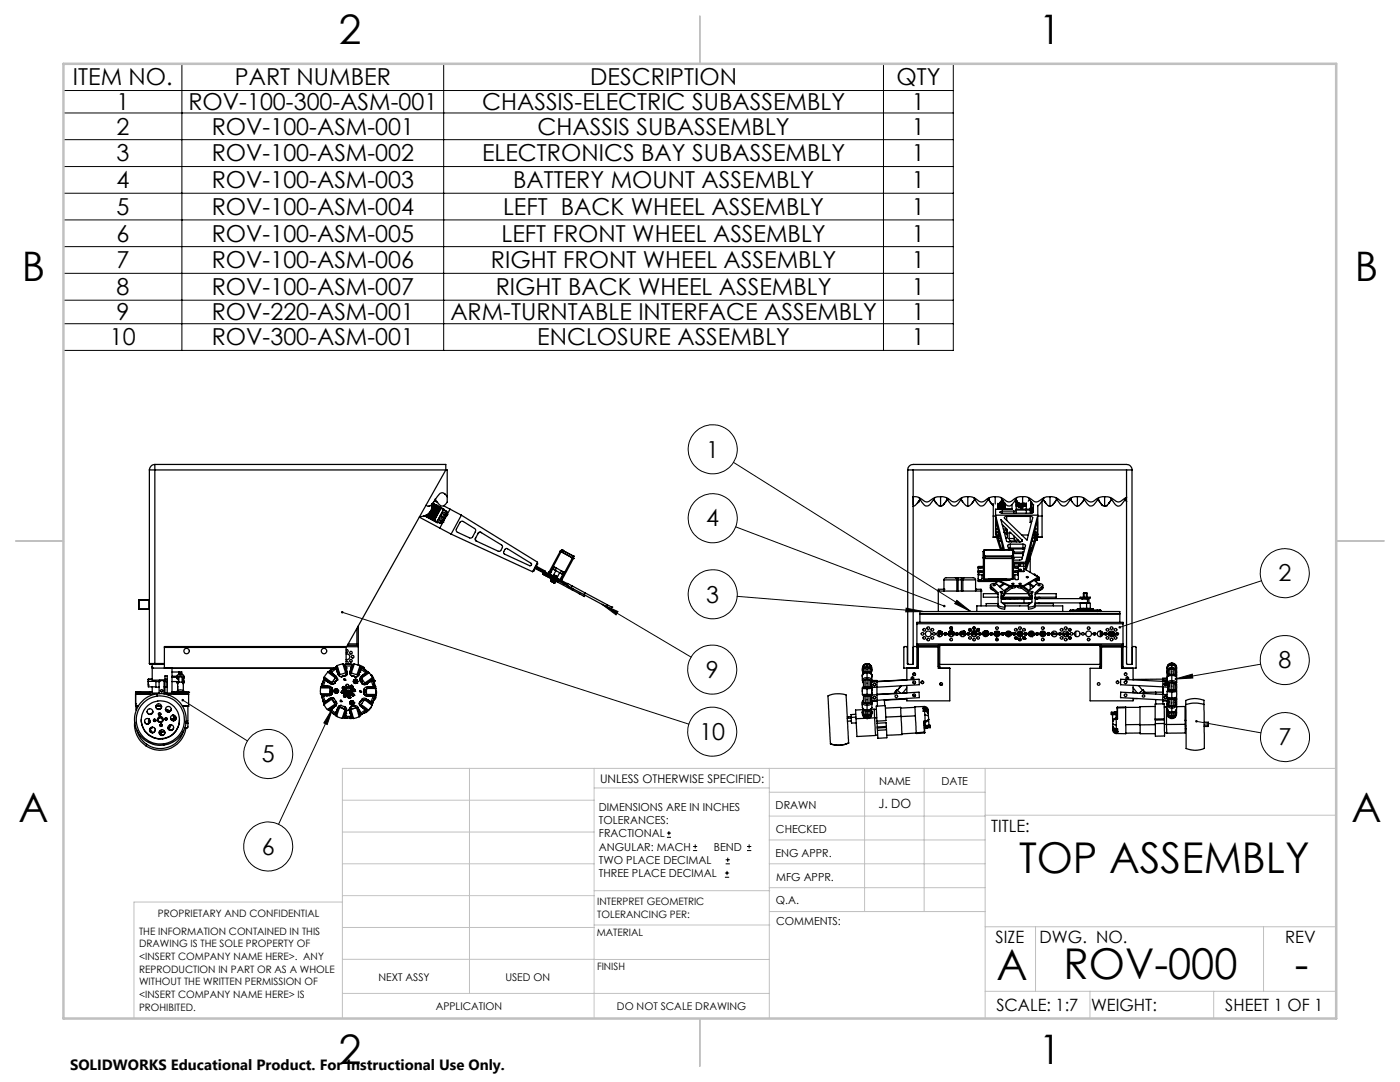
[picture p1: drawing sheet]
<svg xmlns="http://www.w3.org/2000/svg" width="279mm" height="216mm" viewBox="0 0 279 216" stroke-linecap="round" stroke-linejoin="round" font-family="sans-serif">
<defs><g id="words">
<g font-size="8.5">
<text x="203.4" y="174.2">TOP ASSEMBLY</text>
<text x="198.9" y="195.5">A</text>
<text x="212.3" y="195.4">ROV-000</text>
<text x="258.4" y="195.4">-</text>
</g>
<g font-size="8.1">
<text x="67.6" y="8.9">2</text>
<text x="207.3" y="8.9">1</text>
<text x="4.4" y="56.1">B</text>
<text x="270.4" y="56.1">B</text>
<text x="3.7" y="164.1">A</text>
<text x="269.7" y="164.1">A</text>
<text x="67.6" y="212.4">2</text>
<text x="207.3" y="212.4">1</text>
</g>
<g font-size="4.7">
<text x="14.6" y="17">ITEM NO.</text>
<text x="46.9" y="17">PART NUMBER</text>
<text x="117.8" y="17">DESCRIPTION</text>
<text x="178.9" y="17">QTY</text>
<text x="23.2" y="22">1</text>
<text x="37.6" y="22">ROV-100-300-ASM-001</text>
<text x="96.2" y="22">CHASSIS-ELECTRIC SUBASSEMBLY</text>
<text x="182" y="22">1</text>
<text x="23.2" y="26.9">2</text>
<text x="42.2" y="26.9">ROV-100-ASM-001</text>
<text x="107.3" y="26.9">CHASSIS SUBASSEMBLY</text>
<text x="182" y="26.9">1</text>
<text x="23.2" y="32.2">3</text>
<text x="42.2" y="32.2">ROV-100-ASM-002</text>
<text x="96.2" y="32.2">ELECTRONICS BAY SUBASSEMBLY</text>
<text x="182" y="32.2">1</text>
<text x="23.2" y="37.5">4</text>
<text x="42.2" y="37.5">ROV-100-ASM-003</text>
<text x="102.4" y="37.5">BATTERY MOUNT ASSEMBLY</text>
<text x="182" y="37.5">1</text>
<text x="23.2" y="42.9">5</text>
<text x="42.2" y="42.9">ROV-100-ASM-004</text>
<text x="100.4" y="42.9">LEFT BACK WHEEL ASSEMBLY</text>
<text x="182" y="42.9">1</text>
<text x="23.2" y="48.2">6</text>
<text x="23.2" y="53.5">7</text>
<text x="42.2" y="48.2">ROV-100-ASM-005</text>
<text x="42.2" y="53.5">ROV-100-ASM-006</text>
<text x="98" y="53.5">RIGHT FRONT WHEEL ASSEMBLY</text>
<text x="100.1" y="48.2">LEFT FRONT WHEEL ASSEMBLY</text>
<text x="182" y="48.2">1</text>
<text x="182" y="53.5">1</text>
<text x="23.2" y="58.9">8</text>
<text x="42.2" y="58.9">ROV-100-ASM-007</text>
<text x="98.9" y="58.9">RIGHT BACK WHEEL ASSEMBLY</text>
<text x="182" y="58.9">1</text>
<text x="23.2" y="63.9">9</text>
<text x="42.2" y="63.9">ROV-220-ASM-001</text>
<text x="89.9" y="63.9">ARM-TURNTABLE INTERFACE ASSEMBLY</text>
<text x="182" y="63.9">1</text>
<text x="21.9" y="68.9">10</text>
<text x="42.2" y="68.9">ROV-300-ASM-001</text>
<text x="107.2" y="68.9">ENCLOSURE ASSEMBLY</text>
<text x="182" y="68.9">1</text>
<text x="141" y="91.3">1</text>
<text x="141" y="105">4</text>
<text x="255.1" y="116">2</text>
<text x="141" y="120.2">3</text>
<text x="140.9" y="135.3">9</text>
<text x="255.1" y="133.3">8</text>
<text x="139.6" y="147.6">10</text>
<text x="255.2" y="148.7">7</text>
<text x="52.3" y="152.1">5</text>
<text x="52.3" y="170.6">6</text>
</g>
<g font-size="3.4">
<text x="197.8" y="166">TITLE:</text>
<text x="198.7" y="188.1">SIZE</text>
<text x="207.5" y="188.1">DWG. NO.</text>
<text x="256.5" y="188.2">REV</text>
<text x="198.8" y="201.7">SCALE: 1:7</text>
<text x="217.7" y="201.8">WEIGHT:</text>
<text x="244.5" y="201.7">SHEET 1 OF 1</text>
</g>
<text font-size="3" x="14" y="213.5">SOLIDWORKS Educational Product. For Instructional Use Only.</text>
<text font-size="2.5" x="175.3" y="161.3">J. DO</text>
<text font-size="2.4" x="119.8" y="156.2">UNLESS OTHERWISE SPECIFIED:</text>
<g font-size="2.2">
<text x="119.5" y="161.8">DIMENSIONS ARE IN INCHES</text>
<text x="154.8" y="161.4">DRAWN</text>
<text x="175.4" y="156.6">NAME</text>
<text x="187.9" y="156.7">DATE</text>
<text x="119.5" y="164.4">TOLERANCES:</text>
<text x="119.5" y="167.1">FRACTIONAL</text>
<text x="154.9" y="166.3">CHECKED</text>
<text x="119.5" y="169.7">ANGULAR: MACH</text>
<text x="119.5" y="172.4">TWO PLACE DECIMAL</text>
<text x="142.5" y="169.7">BEND</text>
<text x="154.8" y="170.9">ENG APPR.</text>
<text x="119.5" y="175">THREE PLACE DECIMAL</text>
<text x="154.9" y="175.7">MFG APPR.</text>
<text x="154.9" y="180.4">Q.A.</text>
<text x="154.9" y="184.6">COMMENTS:</text>
</g>
<g font-size="2.1">
<text x="75.5" y="195.7">NEXT ASSY</text>
<text x="100.9" y="195.7">USED ON</text>
<text x="86.9" y="201.5">APPLICATION</text>
<text x="123.1" y="201.6">DO NOT SCALE DRAWING</text>
</g>
<g font-size="2">
<text x="31.5" y="182.9">PROPRIETARY AND CONFIDENTIAL</text>
<text x="119.2" y="180.6">INTERPRET GEOMETRIC</text>
<text x="119.2" y="183.1">TOLERANCING PER:</text>
<text x="27.8" y="186.5">THE INFORMATION CONTAINED IN THIS</text>
<text x="27.8" y="189">DRAWING IS THE SOLE PROPERTY OF</text>
<text x="27.8" y="191.6">&lt;INSERT COMPANY NAME HERE&gt;. ANY</text>
<text x="119.1" y="186.7">MATERIAL</text>
<text x="27.8" y="194.1">REPRODUCTION IN PART OR AS A WHOLE</text>
<text x="27.8" y="196.6">WITHOUT THE WRITTEN PERMISSION OF</text>
<text x="119.1" y="193.5">FINISH</text>
<text x="27.8" y="199.1">&lt;INSERT COMPANY NAME HERE&gt; IS</text>
<text x="27.8" y="201.7">PROHIBITED.</text>
</g>
</g></defs>
<g fill="none" stroke="#000" stroke-width=".25">
<path d="M29.8 93.8h1.1M29.8 93.8v38.6M30.9 93.8h58.4v5.3a.99 .99 0 0 0-.9-.8 .99 .99 0 0 0-1.1 .7l-1.2 1.7-.6 .3M30.9 92.7v1.1M30.9 92.7h58.1v1.1l-19.9 35.4M30.9 92.7a1.15 1.15 0 0 0-1.1 1.1M30.9 93.8v38.6M86.7 99.9l.6 .4M86.9 99.6a1.96 1.96 0 0 0 1.5 1.4l.9-.8M88.7 98.5l.2 .2M89.3 99.2v1M181.2 93.8a1.08 1.08 0 0 1 1-1.1h42.6a1.08 1.08 0 0 1 1.1 1.1"/>
<path d="M181.2 93.8v38.7l.1 .1M181.2 93.8h44.7M182.2 99.1a4.1 4.1 0 0 1 2.6 1.1h.3a4.1 4.1 0 0 1 2.6-1.1M182.2 99.2v1.8M182.2 93.8v7M183.4 99.3l.8 1.2a.83 .83 0 0 0 .8 .5 .83 .83 0 0 0 .7-.5l.9-1.2M186.3 99.6l.4 .6-.1-.1M186.3 99.6l.5 .8 .5 .5 .4 .1M186.3 99.6v.1M186.3 99.7l.1 .1M187.7 99.1l1.2 .2 .6 .4a1.13 1.13 0 0 0 1.8 0 3.1 3.1 0 0 1 4.1 .3 1.4 1.4 0 0 0 1.7-.5l.8-.3 .7-.1M187.7 99.1v1.9"/>
<path d="M188.8 99.3l.9 1.2a.96 .96 0 0 0 1 .4 .96 .96 0 0 0 .8-.7l.5-.9M189.1 99.6l-.3 .4a1.74 1.74 0 0 1-1.1 1M189.1 99.6h.1M189.1 99.7l-.8 1M191.8 99.6l.3 .6M191.8 99.7l.6 .8 .7 .5M191.8 99.7l.1 .1M193.1 99.1v1.9M194.3 99.3l.8 1.2a.96 .96 0 0 0 1 .4 .96 .96 0 0 0 .8-.7l.6-.9M197.2 99.7l.8 1M197.3 99.6l1 1.3M197.3 99.6h.1"/>
<path d="M198.6 99.1h.3a3.2 3.2 0 0 1 2 .9 1.48 1.48 0 0 0 1.7-.6 3.2 3.2 0 0 1 3.8 .6 1.63 1.63 0 0 0 1.7-.6l.8-.3h.6M198.6 99.1v1.5M199.7 99.3l.9 1.2a.82 .82 0 0 0 .8 .5 .82 .82 0 0 0 .7-.5l.9-1.2M200 99.7l-.5 .7M200.1 99.9v.1M200.1 99.9v1.4M200.1 100v1.3M200.1 99.9h.1M200.1 100l-.1 .1M200.2 99.9v1.7M202.8 99.8l.2 .2h-.2l.2 .1M202.8 99.6v2.8"/>
<path d="M203 100h-.2M204.1 99.1v1.4M205.2 99.3l1.1 1.5M205.5 99.7l-.3 .3M208 100v3M208.1 99.6l.4 .6v-.1M208.2 99.6l.9 1.3 .4 .1M208.2 99.6v.1M208.2 99.7v.1M208.4 99.3l-1.3 1.6M209.5 99.1l1.2 .2 .6 .4a1.13 1.13 0 0 0 1.8 0 3.1 3.1 0 0 1 4.2 .3 1.4 1.4 0 0 0 1.6-.5l.8-.3 .8-.1M209.5 99.1v1.9"/>
<path d="M210.7 99.3l.6 .9a1.03 1.03 0 0 0 1 .8 1.03 1.03 0 0 0 1-.8l.6-.9M210.9 99.6l-1 1.3M210.9 99.6h.1M210.9 99.7l-.8 1M213.6 99.6l.4 .6M213.7 99.8l-.1-.1 1 1.2 .4 .1M215 99.1v1.9M216.1 99.3l.9 1.2a.86 .86 0 0 0 1.5 0l.8-1.2M219.1 99.6l1 1.3M219.1 99.6h.1M219.1 99.7l.8 1M220.5 99.1a4.1 4.1 0 0 1 2.6 1.1l.5-.2 1.2-.7"/>
<path d="M220.5 99.1v1.9M221.6 99.3l.6 .8a1.05 1.05 0 0 0 1.4 .8l1-1.3M224.5 99.7l.3 .3M224.5 99.6l.1 .1M224.8 99.3l-.3 .4M224.8 99.3v.7M224.8 93.8v5.5M224.9 99.2h-.1M225.9 93.8v38.7l-.2 .1M27.7 119.7h.1M27.7 119.7v1.8M27.7 119.7h2.1"/>
<path d="M29.8 119.8v1.7M83.7 103.2l4.1 2.2M84.7 102.9l2.6 1.4 .1-.1M84.8 102.9h.1M84.8 102.9l.1 .1M84.8 102.9l2.3 1.2M84.9 102.9l2.2 1.2M85 103h.1M85 102.8l1.7 1M85 102.8l1.5 .8M85.1 100.8l.4 .2M85.1 103l.2 .1"/>
<path d="M85.1 103h.1M85.1 103.1h.1M85.1 102.8l1.2 .6M85.2 102.8l1.1 .6M85.2 102.7v.1M85.2 103.1l.3 .2M85.3 103.1h.1M85.3 103.1l.1 .1M85.3 102.7l-.1 .1M85.4 103.2h.1M85.5 102.6l.3 .1M85.6 103.3h.1"/>
<path d="M85.6 102.4h.2M85.7 103.4h.1M85.7 102.3l.1 .1M85.8 103.4h.1M85.8 102.3l.1 .2M85.8 102.2l.2 .1M85.8 100.9l-.3 .1M85.8 102.4h.1M85.8 102.7h.1M85.9 103.5h.1M85.9 102.6l-.4-.1 .3 .2M85.9 102.5v.1"/>
<path d="M85.9 101.9h.2l.1 .1-.1 .2h-.1l.1-.2-.2 .1M86 103.5h.1M86 102.3h.1M86 103h.1M86 103h.2M86 103l.2 .2v-.2M86.1 103.6h.1M86.1 103h.1M86.1 103h-.1M86.1 101.5l.2 .2 .1-.1-.1 .2-.2-.2M86.1 102.8h.1M86.1 103.6l.2 .1"/>
<path d="M86.2 103h.1M86.2 102.8l.1 .1zM86.2 103.6h.1M86.2 103.6l.1 .1M86.2 101.1l.2 .1M86.2 101.2l.2 .1-.1 .1zM86.2 100.7l1.1 .6M86.2 100.6l1.5 .8M86.3 103.4h.1M86.3 102.8h.1M86.3 102.7v.1M86.3 102.7h.1"/>
<path d="M86.3 102.7l.1 .1M86.3 102.5v.1M86.3 100.5l1.6 .9M86.3 103.7h.1M86.3 100.5l2.1 1.1M86.3 100.8l1 .5M86.3 100.8l.5 .2M86.3 100.8v.1M86.3 102.5h.1M86.3 102.6h.1M86.3 102.6h.2h-.2M86.4 103.7h.1"/>
<path d="M86.4 103.3l-.1 .1M86.4 103.3h.1M86.4 102.8h.1M86.4 102.5l.1 .1M86.4 102.5h.1M86.4 100.4l2.3 1.3v.1M86.4 100.5h.1M86.4 103.8l1.4 .6M86.4 102.4h.1M86.4 102.4l.1 .1M86.4 103.8h.1M86.4 101.2l.2 .1-.2 .2-.2-.2"/>
<path d="M86.4 101.2h.1M86.5 103.8h.1M86.5 102.5h.1M86.5 102.6h.1M86.5 102.4h.1M86.5 102.2l.1 .1zM86.5 103.6h.1M86.5 102.3l-.1 .1M86.5 102.3v.1M86.5 102.3h.1M86.5 103.6l.2 .1M86.5 102.5v.1"/>
<path d="M86.5 102.3l.1 .1M86.5 102.4l-.1 .1M86.6 103.8h.1M86.6 102.4h.1M86.6 102.4h-.1M86.6 102h.1M86.6 100.1l-.1 .1M86.7 103.7h.1M86.7 101.9h-.1v.2M86.7 102.1h.1M86.7 103.7v.1M86.7 101.9l-.1 .1"/>
<path d="M86.7 102.1h-.1M86.7 102h.1M86.7 102v.1M86.7 102l-.1 .1M86.7 102h-.1M86.7 101.8v.1M86.7 101.8h.1M86.8 101.9h-.1M86.8 101.9l-.1-.1v.1M86.8 101l.5 .4M86.8 101l-1.1 2-.5-.2M86.8 101.7h.1"/>
<path d="M86.8 101.8l-.1 .1M86.8 101.6v.1M86.8 101.6h.1M86.8 101.6l.1 .2-.1-.1M86.9 100.8h.1M86.9 101.5l.1 .1h-.2h.2M86.9 101.5h.1M86.9 101.5l.1 .1M87 101.6h.1M87 101.4l.1 .1zM87 100.8h.1M87.1 104.1h.1"/>
<path d="M87.2 104l-.1 .1M87.2 104h.1M87.2 104.1l.6 .3M87.3 104l-.2 .1M87.3 101.3l.1 .2M87.3 101.3l.1 .1M87.3 101.3h.1M87.3 101.4l-1 1.9M87.4 101.4v.1M87.4 101.4l-1 1.9M87.4 101h.1M87.4 101.5l-1 1.8"/>
<path d="M87.7 101.4l-1.5-.8a2.11 2.11 0 0 1-1.7 2.4l-.8 .2M87.7 101.4h.1M87.7 101.4l-1.2 2.2M87.7 101.4l.2 .1M87.8 105.4l2.2 1.2M87.8 101.2h.1M87.8 104.4h.1M87.8 101.3h.1M87.8 103l.1 .1M87.9 101.3h.1M87.9 101.4v.1M87.9 101.5h.1"/>
<path d="M87.9 101.5l-1.2 2.2M87.9 102.8l.2 .1M87.9 103.1h.1M87.9 103.1l.6 .3M88.1 102.9h.1M88.1 102.9l.6 .3-.2 .2M88.1 102.9l-.2 .2M88.4 104.2l-.3 .3-.3-.1M88.4 104.2l-.3 .2h-.3M88.4 104.2h.1M88.4 101.6l.1 .1M88.4 101.6l.1 .2"/>
<path d="M88.5 101.8h.1M88.5 101.8l-1.3 2.2M88.5 103.9l-.1-.1a.32 .32 0 0 0-.4-.3 .32 .32 0 0 0-.2 .4 .32 .32 0 0 0 .4 .2l.2 .1M88.5 103.9h.1M88.5 101.7l.6 .4M88.5 101.7l.6 .3M88.5 103.4h.1M88.5 100.9l1.3 .7M89.1 102.1l.2 .3-.1 .2M89.1 102.9h.1M89.1 102l.2 .3-.1 .3M89.1 102v.1"/>
<path d="M89.1 102.9l-.6 1M89.2 102.7l-.2-.1a.32 .32 0 0 0-.3-.4 .32 .32 0 0 0-.3 .5 .32 .32 0 0 0 .5 .1l.2 .1M89.2 102.7h.1M89.2 102.6v.1M89.8 101.6l-2 3.8M89.8 101.6l2.3 1.2M91.8 104.2l.5-.2 2.4 1.4a.44 .44 0 0 1 .2 .7l-.6 1.1-.4 .2-2.7-1.2-.2-.5zM92.1 102.8l-2.1 3.8M92.1 102.8l15.2 9.4-1 1.9-16.3-7.5M94.9 107.3v.5l.3 .2M95.5 106.3l.4-.1 4.2 2.6 .2 .3-.4 .8-.4 .1-4.5-2.1-.1-.4zM96.1 106.3l-.4-.1-.3 .3"/>
<path d="M100.8 109.6l.2-.2 .3 .1 4.7 2.9 .1 .3-.4 .2-5-2.3-.2-.5zM106.4 113.9h.1l.3-.5 1.7 .9M106.8 113.2l.7 .4M106.9 113l.7 .5M107.2 112.4l.1 .1-.3 .5 1.8 .9-.1 .2M107.5 113.6l1.8 1M107.6 113.5l-.1 .1M107.6 113.5l1.8 .9M108.4 114.6l.2 .1M108.4 114.6h.1M108.5 114.3l-.1 .3M108.5 114.4h.1"/>
<path d="M108.5 114.3v.1M108.5 114.4l.2 .1M108.5 114.4l-.1 .2M108.6 114.7l.1 .1M108.6 114.3l-.1 .1M108.7 114.8l.3 .1M108.7 114.5h.1M108.7 114.5l-.1 .2M108.8 114.5l.3 .2M108.8 114.5l-.1 .3M109 114.9l.1 .1M109.1 115l.3 .2"/>
<path d="M109.1 114.7h.1M109.1 114.7l-.1 .2M109.2 114.7l.4 .2M109.2 114.7l-.1 .3M109.3 114.6l2.7 1.4M109.4 115.2h.1M109.4 114.4l2.7 1.5M109.4 114.4l-.1 .2M109.5 114.4h.1M109.5 115.2l.1 .1M109.5 115.2h.1M109.6 114.9v.1"/>
<path d="M109.6 114.2l.1 .1M109.6 114.2h.1M109.6 114.9l-.2 .3M109.6 114.2l.3 .1h-.2M109.6 114.2l-.1 .2M109.6 115.3l.3 .1M109.6 115h.1M109.6 115l-.1 .2M109.7 115h.1M109.7 115l.3 .2M109.7 114.3h.1M109.7 114.3h.2"/>
<path d="M109.7 115l-.1 .3M109.8 115h.1M109.8 115l1.5 .9M109.9 114.9h.1M109.9 115.4l.2 .1M109.9 115.9h.1M109.9 114.9l1.5 .8M109.9 114.9l-.1 .1M110 115.9h.1M110 115.9v.1M110 116h.1M110 115.2l.2 .1"/>
<path d="M110 115.2l-.1 .2M110.1 115.5v.1M110.1 116h.1M110.1 115.5l-.2 .4M110.1 116l.2-.4-.2 .4M110.1 115.6h.1M110.1 116l.1 .1M110.1 115.6l-.1 .3M110.2 113.5h.1M110.2 116.1h.1M110.2 116h.1M110.2 113.5l-.5 .8"/>
<path d="M110.2 116l.2-.3-.2 .4M110.2 116h-.1M110.2 116v.1M110.2 115.6l-.2 .3M110.2 115.3h.1M110.2 115.3l-.1 .2M110.2 115.6l.2 .1M110.2 115.6l-.1 .4M110.2 115.6l-.2 .4M110.3 115.3l.1 .1M110.3 116.1h.1M110.3 115.3l-.2 .3"/>
<path d="M110.3 116.1h-.1M110.3 116.1l.2-.4-.3 .4M110.3 116.1l.2-.4-.2 .4M110.3 113.5l-.6 1.1-.2-.2M110.3 113.5l.1 .1M110.4 116.2h.1M110.4 115.4h.2M110.4 115.4l-.2 .2M110.4 115.7l.2 .1M110.4 113l.2 .1M110.4 113.6l.4 .2M110.4 113l-.2 .5"/>
<path d="M110.4 115.7l-.2 .3M110.5 116.1h.1M110.5 116.2h.1M110.5 116.1l-.1 .1M110.5 116.1v.1M110.6 115.4l.1 .1M110.6 116.2h.1M110.6 116.2v.1M110.6 116.3h.1M110.6 116.2l.2-.3-.2 .3M110.6 115.4l-.2 .3M110.6 113.1l-.3 .4"/>
<path d="M110.6 113.1l.1 .1M110.6 115.8l-.3 .3M110.6 116.2h-.1M110.6 115.8l.2 .1M110.6 115.8l-.2 .4M110.6 115.8l-.1 .4M110.6 115.8l-.1 .3M110.7 113.2l.4 .1M110.7 113.2l-.3 .4M110.7 115.9l-.2 .3M110.7 115.5l.2 .1M110.7 115.5l-.1 .3"/>
<path d="M110.7 115.9l-.1 .3M110.8 115.9l.1 .1M110.8 115.9l-.2 .3M110.8 113.8l1 .5M110.9 116h.1M110.9 115.6l.1 .1M110.9 116l.5 .2M110.9 113.9l-.5 1 .7 .4M110.9 115.6l-.1 .3M111 115.7h.1M111 115.7l-.1 .3M111.1 113.3l-.3 .5"/>
<path d="M111.1 113.3l.9 .6M111.1 115.7l.4 .3M111.1 115.7l-.2 .3M111.3 115.1l-.8-.4 .7 .4M111.3 115.9h.1M111.4 115.7h.1M111.4 115.7l-.1 .2M111.4 116.2l1.8 1M111.5 116l-.1 .2M111.5 116l1.9 .9M111.7 114.3l-.6 1.1M111.8 110h.1"/>
<path d="M111.8 110l.2 .1M111.8 110l-2.2 4.2M111.8 114.3l.4 .2M111.9 115.4l.2 .2M111.9 115.4l.1 .1M112 110.1h.1M112 110.1l-1.6 2.9M112 110.1l2.2 1.2M112 116l1.2 .7M112 115.5h.1M112 115.5l.2 .1M112 110.1l2.3 1.2"/>
<path d="M112 115.8h.1M112 113.9l.4 .2M112 113.9l-.2 .4M112.1 115.9l1.2 .6M112.1 115.9l-.1 .1M112.1 109.7l.2 .1M112.1 109.7h.1M112.1 109.7l-.3 .3M112.1 115.6h.1M112.1 115.6l-.1 .2M112.2 114.5l.1 .1M112.2 115.6h.1"/>
<path d="M112.3 109.8h.1M112.3 109.8l-.3 .3M112.3 109.8l2 1.1M112.3 114.6l.2 .1M112.3 114.6l-.5 1.1 .2 .1M112.4 114.1l-.2 .4M112.4 114.1l.2 .1M112.5 114.7l-.5 .8M112.6 114.2h.1M112.6 114.2l-.3 .4M112.6 116.4v.1M112.7 114.2l-.2 .5"/>
<path d="M113.1 116.8l.2-.4 .9 .5M113.2 117.2l1 .5M113.4 116.9l.6 .4M113.4 116.9l-.2 .3M114 117.3l2.5 1.3M114.2 116.9l-.2 .4M114.2 116.9l2.5 1.4M114.2 111.3h.1M114.2 117.7l1.4 .8M114.2 111.3l-1.5 2.9M114.3 111.3l.1 .1M114.3 111.3h-.1"/>
<path d="M114.3 111.3h.1M114.3 110.9l.2 .1M114.3 110.9h.1M114.3 117.5l-.1 .2M114.3 110.9v.4M114.4 111.4h.1M114.4 111.4l-2.2 4.2M114.5 111l-.1 .4M115.6 118.5l1 .5M115.7 118.2l-.1 .3M116.5 118.6l4.5 2.5M116.7 118.8l-.1 .2z"/>
<path d="M116.7 118.3l-.2 .3M116.7 118.3l4.5 2.4M182.2 101v31.4M183.2 100.2l-.1 .2 .1-.1M183.3 100.2h.1M183.3 100.2l.3-.5-1 1.2-.4 .1M186.7 100.1l.2 .4M187.3 117.9h.1M187.3 117.9h8.5M187.4 100.9h.1M188.3 100.6v.1M188.4 117.6h.1"/>
<path d="M188.4 115.7h2.6M188.4 115.7v2.2M188.4 117.6h-1.1v4.4M190.7 115.3l.3 .4M190.7 115.3h-2l-.2 .2-.1 .2M190.7 115.3h.5M191 115.7h.2M191 115.7v2.2M191.2 115.3v.4M191.2 115.7h.7M191.2 115.3h.7M191.2 115.7v2.2"/>
<path d="M191.9 115.7h.3M191.9 115.3v.4M191.9 115.3h.5M191.9 115.7v2.2M192.2 115.7h2.5M192.2 115.7v2.2M192.4 115.3h1.9l.3 .2 .1 .2M192.4 115.3l-.2 .4M194.1 100.2l-.2 .3M194.2 100.2l.3-.5-.9 1.2-.5 .1M194.7 117.6h.1M194.7 117.6h1.1v3.3"/>
<path d="M194.7 115.7v2.2M195.2 114.2h.2M195.2 114.6l.2 .1M195.2 113.9l.5-.1 .4 .2-.4 .2-.5-.1M195.2 113.2l.5-.1 .4 .1-.4 .2-.5-.1M195.2 115.9h4.2M195.4 114.7h.9M195.4 114.2v.5M195.4 114.2h.9M195.8 117.9h.1M196 114.7v.8a.48 .48 0 0 1-.8 0M196.3 110v.1"/>
<path d="M196.3 111.3l.2 .1M196.3 111.3l.1 .1M196.3 111.3h.1M196.3 110.1h.1M196.3 110.1v5.4l.2 .1M196.3 113l-1.1 .1v2.9h4.2M196.4 110.9l.2 .1M196.4 110.9h.1M196.4 109.8h.1M196.4 109.8l-.1 .2M196.4 110.9l-.1 .4M196.4 109.8v1.1"/>
<path d="M196.4 109.8l-.1 .3M196.4 111.4h.1M196.5 111.4h.1M196.5 111.4h-.1M196.5 115.6h5.5M196.5 111.4h5.5M196.5 111.4v4.2M196.5 109.7l-.1 .1M196.6 111h.1M196.6 109.7l-.2 .1M196.6 109.7h.1M196.6 109.7h5.3"/>
<path d="M196.6 111l-.1 .4M196.6 111h5.3M197.2 115.8h.1M197.2 115.8h3.5M197.2 115.6v.2M197.7 117.2v.1zM197.7 116.8v.7l.5 .2M197.7 116.6a1.06 1.06 0 0 1 1.3 0l1.4 1.4a.44 .44 0 0 1-.1 .4 .44 .44 0 0 1-.5 .1v1.7l.7 .5v.8l-.8-.1-.5-.3v-2.8l-1.5-1.5zM197.7 116.9v.4M197.7 117.3l1.5 1.3M198 100.6v.1M198.2 116.7h.3l.1 .1-.3 .1z"/>
<path d="M198.2 100.5v2.5M198.2 103h.5M198.2 103v4.2h.7M198.2 107.2h.7M198.7 104.2l.1-.2 .4 1.7-.1 1.6M198.7 105.6l.1 .6M198.7 104.2v1.4M198.7 104.2h.2M198.7 105.6h.5M198.8 106.2l.3 1.1M198.8 106.2h.4M199 118.5h-2.7v.7h2.9"/>
<path d="M199 116v.1M199.1 116l-.6 .5M199.1 100.4v1.2M199.1 107.3h.1M199.2 100.7v.9M199.3 106.4v-.2l.7 2.6 .1 .9M199.3 107.5l.1 .4M199.3 106.4v1.1M199.3 107.5h.4M199.3 106.4h.1M199.4 107.9l.5 1.8M199.4 107.9h.4"/>
<path d="M199.4 115.9l2.1 .9M199.4 116l2.1 1M199.4 115.9v.1M199.5 100.4l-.4 .4M199.5 100.4v1.2M199.5 101.2h.5M199.6 100.3h.2v1.2h-.3M199.6 118.1h.4l-.3 .1zM199.7 103.7l4.3 4-.1 .3-.2 .1-2.8-.1zM199.8 119.5h6.2M199.8 119.2h6.2M199.8 119.3h6.2"/>
<path d="M199.8 100.8l.2 .1M199.8 101l.2 .1M199.8 100.7h.2M199.8 100.6h.2M199.8 101.3h.1M199.8 100.8h.2M199.8 101h.2M199.8 100.5h.2M199.8 101.3h.2M199.8 101.1h.2M199.8 101.2h.2M199.9 100.9h.1"/>
<path d="M199.9 100.8v.1M199.9 100.8h.1M199.9 101h.1M199.9 101v.1M199.9 101.1h.1M199.9 100.7h.1M199.9 100.6h.1M199.9 101.2h.1M199.9 100.5h.1M199.9 101.2v.1M199.9 101.3h.1M199.9 119.3v.2"/>
<path d="M200 100.1h.1M200 100.5h.1M200 101.2v.1M200 100.2v1M200 100.2h.1M200 101.2h.1M200 100.3v.9M200 100.2v.1M200 101.3h.1M200 101.3v.3zM200 100.1v.1M200 100.9h-.2"/>
<path d="M200 101h.1M200 100.8h-.1M200 101.1h.1M200 100.6h.1M200 119.3v.2M200 101.3h-.1M200 104.7l.9 .9 .1 .3v1.2a.16 .16 0 0 1 0 .2 .16 .16 0 0 1-.2 0M200 102l-.5 .2 .5 .2M200 102.4h5.7M200 102v.4M200 102h2.3M200.1 119.3v.2"/>
<path d="M200.1 101.3v.3M200.2 109.6v-.2l.1 .3M200.2 109.6v.1M200.2 119.3v.2M200.2 109.6h.1M200.2 101.4h.1M200.2 101.4l.4 .1M200.2 116.5l-.8 .5M200.2 105.6h.7M200.3 119.3v.2M200.4 118.7l-.2 .3h-.4M200.4 116.6h.2"/>
<path d="M200.4 116.5v.1M200.4 119.3v.2M200.4 116.6l-.8 .6M200.4 106.2l.6 .6M200.4 106.2l.5-.6v1M200.4 106.2h.1M200.4 109.7l-1.7-6.9h8.4l-2.4 9.4M200.4 100.3l.2 1.2M200.5 118.5h4.7M200.5 118.1v.5l-.7 .3M200.5 119.3v.2M200.6 101.5h.1"/>
<path d="M200.6 119.3v.2M200.6 101.4v.1M200.6 101.4l-.1-1 .1 1.2v-.1M200.7 119.3v.2M200.7 107.2l.1 .1M200.7 115.6h.1M200.7 115.8h.1M200.7 115.6v.2M200.8 119.3v.2M200.8 107.3h.2M200.9 119.3v.2M200.9 103l-.4 .2v.2l4.5 4.4 1.1-4.5-.1-.1-.4-.2"/>
<path d="M200.9 103h4.7M200.9 103v.9M201 119.3v.2M201.2 119.3v.2M201.3 119.3v.2M201.3 116.9v.3M201.4 106.4v-.2h.2l2 1.9M201.4 107.5l.2 .4M201.4 106.4v1.1M201.4 119.3v.2M201.4 107.5h1M201.4 106.4h.4"/>
<path d="M201.5 116.8h2.8M201.5 116.8v.2M201.5 117h2.8M201.5 119.3v.2M201.5 117l-1.2 .9M201.6 108.6l-.5 .2 .2 .9M201.6 109.4h-.3M201.6 109.4v.1M201.6 109.5l-.3 .1M201.6 108.6h2.6M201.6 108.6v.8M201.6 109.4h2.6"/>
<path d="M201.6 109.5h2.6M201.6 107.9l.3 .2M201.6 107.9h1M201.6 119.3v.2M201.7 119.3v.2M201.8 119.3v.2M201.8 115.6l-1.1 .2M201.9 117l-1.4 1M201.9 119.3v.2M201.9 111h.1M201.9 109.7l.2 .1M201.9 109.7h.1"/>
<path d="M201.9 111l.1 .4M202 116.5h.4l-.3 .1zM202 100.7v.9h-3.3v5l1 3.1M202 109.7l.1 .1M202 117v.3M202 119.3v.2M202 117.3l-1.5 1.1M202 111.4h.1M202 111.4v4.2M202.1 116.6h.1zM202.1 110.9l-.2 .1M202.1 110.9h.1"/>
<path d="M202.1 109.8h.1M202.1 109.8l.1 .2M202.1 110.9l.1 .4M202.1 109.8v1.1M202.1 119.3v.2M202.1 109.8l.1 .3M202.2 110v.1M202.2 111.3l-.2 .1M202.2 111.3h.1M202.2 110.1h.1M202.2 110.1v5.4l-.2 .1M202.2 112.6l.3 .1-.3 .2"/>
<path d="M202.2 112.2h2.5M202.2 110.5h2.1M202.2 111.2h1.8M202.2 112.4h2.1v1.7h-1.1M202.2 119.3v.2M202.2 114.7h.9M202.2 114.2h.9M202.2 112.5h2.1M202.2 110.2h2M202.3 102v.4M202.4 107.5l.2 .4M202.4 107v.5"/>
<path d="M202.4 119.3v.2M202.4 112.6l-.2 .1M202.5 112.7l-.3 .1M202.5 107.8h.7M202.5 119.3v.2M202.6 107.9l.2 .2M202.6 119.3v.2M202.7 119.3v.2M202.7 117a.52 .52 0 0 1-.7 .3M202.8 119.3v.2M202.8 101l.4 .1M202.8 100.7l.3 .1"/>
<path d="M202.8 100.9l.8 .2v-.3h.2v.4M202.8 100.3h.4M202.8 100.1h.1M202.8 101.6h2.8M202.8 100.2h.3M202.8 100.4h.3M202.9 119.3v.2M203 119.3v.2M203 117a.54 .54 0 0 0 .8 .3M203.1 119.3v.2M203.1 100.8h.1M203.1 100.4l.5 .1-.8 .1"/>
<path d="M203.1 100.4h.1M203.1 113l.1 .1v2.4a.44 .44 0 0 1-.7 0v-.8M203.1 114.2v.5M203.2 119.3v.2M203.2 101.1h.1M203.2 113.2h-.8l.2 .2 .6-.1M203.2 113.9h-.8l.3 .3 .5-.1M203.2 114.2h-.1M203.2 114.6l-.1 .1M203.2 101.1l.3 .1M203.2 113.9h1.1M203.3 119.3v.2"/>
<path d="M203.3 112.7h.3M203.3 112.6l.1 .1 .2-.1M203.4 116.5l.3-.1 .1 .1-.3 .1zM203.4 113.6h.3l.1 .1-.3 .1zM203.4 113.7h.4zM203.4 119.3v.2M203.5 101.2l.2 .1M203.5 101.2h.1M203.5 116.6h.2zM203.6 119.3v.2M203.7 119.3v.2M203.7 101.3h.1"/>
<path d="M203.8 101.2l-.1 .1M203.8 101.2h.1M203.8 117v.3M203.8 100.4v.1M203.8 117.3l1.4 1.1M203.8 100.5l-.1 .2-.6 .1M203.8 100.5h.1M203.8 119.3v.2M203.9 101.3h.1M203.9 100.4v.9M203.9 119.3v.2M203.9 117l1.4 1"/>
<path d="M203.9 106.8h1.3M204 101.3h.1M204 100.5v.8M204 107.7v.3M204 119.3v.2M204.1 119.3v.2M204.2 108.6l.5 .2-.8 2.8-.3 .2h-1.4M204.2 109.4h.3M204.2 109.4v.1M204.2 110.2v.6M204.2 109.5l.3 .1M204.2 108.6v.8"/>
<path d="M204.2 119.3v.2M204.2 100.8h.2M204.2 100.8h.1M204.3 101h.1M204.3 100.9h.1M204.3 100.6v.1M204.3 100.6h.1M204.3 100.4v.1M204.3 101v-.1l.2 .1M204.3 100.6h.2M204.3 100.7h.1M204.3 100.5h.1"/>
<path d="M204.3 101h.2M204.3 100.9h.2M204.3 100.7h.2M204.3 100.5h.2M204.3 100.5v.1M204.3 119.3v.2M204.3 117l1.1 .9M204.3 100.7v.1M204.3 100.8h.1M204.3 100.7l-.1 .1M204.3 100.5l.2 .1M204.3 110.1l-.1 .1"/>
<path d="M204.3 116.8v.2M204.3 100.4h.1M204.3 113h-2.1M204.3 113.5l2.9 1.6M204.4 100.8h.1M204.4 100.7h.1M204.4 119.3v1M204.4 101h.1M204.4 101h-.1M204.4 119.3v.2M204.5 100.8h.1M204.5 101h.1"/>
<path d="M204.5 100.8h-.1M204.5 100.4v.1M204.5 119.3v.2M204.5 100.9h.1M204.5 100.6h.1M204.5 100.7h.1M204.5 100.5h.1M204.5 100.6v.1M204.6 119.3v.2M204.7 112.2v1.5M204.8 119.3v.2M204.8 112.9h.1"/>
<path d="M204.8 100.3v2.1M204.8 115.1h.4l-.3 .2zM204.9 119.3v.2M205 115.2l.1 .1zM205 119.3v.2M205 116.6h.4M205.1 119.3v.2M205.2 119.3v.2M205.2 118l1.6-1.4a.89 .89 0 0 1 1.3 .2l-1.5 1.5v2.8l-.3 .2-.8 .2h-.3v-.8l.8-.5v-1.7l-.5-.1zM205.2 118.1l.1 .5 .7 .3M205.3 110.6h.3M205.4 118.7l.2 .3h.4"/>
<path d="M205.4 116.4v.2M205.4 119.3v.2M205.4 116.6l.8 .6M205.4 116.3l.9 .7M205.4 110.1h.2M205.5 119.3v.2M205.5 109.6h.1M205.6 110.6l-.8 2.3M205.6 116.7v1M205.6 103v1.2M205.6 111.3v2.9M205.6 104.2h.2"/>
<path d="M205.6 109.6v-.2l-.8 3.1v.4M205.6 110.1v.5M205.6 101.8h-2.8l-.5 .2M205.6 101.6v.2M205.6 101.6h.1M205.6 101.8h.1M205.6 102.2h.1M205.6 101.4h.1M205.6 101.4v.2M205.6 101.8v.4M205.6 109.6v.5M205.6 119.3v.2"/>
<path d="M205.7 101.5h.1M205.7 102.1h.1M205.7 102.2h.1M205.7 101.5v.6M205.7 101.3h.1M205.7 101.3l-.1 .1M205.7 101.3v.1M205.7 101.4h.1M205.7 101.3l.1 .1M205.7 100v1.3M205.7 101.4v.1M205.7 102.1v.3"/>
<path d="M205.7 110h.1M205.7 101.5l.2 .1M205.7 101.5v.6l.2-.2M205.7 119.3v.2M205.7 101.4l.1 .1M205.8 101.4h-.1M205.8 118.1l.2-.1 .2 .1-.3 .1zM205.8 100.1v1.3M205.8 102.2v.2M205.8 101.4l.1 .1M205.8 102.2h.1M205.8 102.1h.1"/>
<path d="M205.8 101.5h.1M205.8 102.2h-.1M205.8 102l.1 .4M205.8 119.3v.2M205.9 101.6h.1M205.9 101.7h.1M205.9 101.9v.2M205.9 101.7v.1M205.9 101.8h.1M205.9 101.9h.1M205.9 102.2h-.1M205.9 100.3v1.4"/>
<path d="M205.9 101.8v.2M205.9 104l-.3 .2M206 108h.4M206.1 107.3h.4M206.2 100.7v1.5l-.5 .2M206.3 114.6h.3M206.3 106.5h.2M206.4 108l-.7 2M206.5 106.5l-.1-.3-.7 2.6v1.2M206.5 107.3l-.1 .7M206.5 106.5v.8M206.6 114.6l-.1 .1"/>
<path d="M206.6 114.6v.2M206.6 107.3h.1M206.6 106.2h.4M206.6 119.3h.8M206.6 119.5h10.4M206.6 105.6h.4M206.7 114.9h.3M206.7 119.3v.2M206.8 118.5h4v.7h-4.2M206.8 119.3v.2M206.9 115.6l-.3 .4 .7 .5M206.9 115.9l-.2 .2"/>
<path d="M206.9 115.6v.3M206.9 119.3v.2M206.9 104.2h.1M207 106.2l-.4 1.1M207 114.9l-.1 .1M207 106.8v1h-.3M207 114.9v.1M207 119.3v.2M207 104.2v-.2l-.4 1.5v1.8M207 105.6v.6M207 115.4l.4 .1M207 104.2v1.4"/>
<path d="M207.1 119.3v.2M207.1 115.1l.2 .1M207.1 103h.9M207.1 100.9v6.3M207.1 107.2h.9M207.1 106.6l-2.3 7.1M207.2 116.7l.4 .1-.3 .1zM207.2 115.1l-2.9 1.7M207.2 115.1v.2l-2.9 1.7M207.3 115.2l-.1 .1M207.3 115.2v.2M207.3 115.4v.1"/>
<path d="M207.4 119.3h.1M207.4 115.5l-.5 .1M207.4 115.8l-.5 .1M207.4 115.5v.3M207.4 119.2v.1M207.4 115.5h.1M208 103v4.2h-.9M208 116.9v.4M208 117.3l-1.4 1.3M208.1 117.2l-.1 .1zM208.1 116.8v.7l-.5 .2M208.5 100.1l.3 .4"/>
<path d="M209.2 100.9h.1M209.9 100.9l-.4 .1M210.2 100.6l-.1 .1M215.4 100.9h.1M215.6 119.2h2v.1h-2zM215.9 119.3v.2M216 100.2l-.2 .3M216 119.3v.2M216 100.2l.4-.5-.6 .8-.8 .5M216.1 119.3v.2M216.2 119.3v.2M216.2 118.4h.2"/>
<path d="M216.2 118.4v.8M216.3 119.3v.2M216.4 118.4v.8M216.4 119.3v.2M216.6 119.3v.2M216.6 118.3l-.2 .1M216.6 118.3l.2 .1M216.6 118.3l.4 .1M216.6 118.3l-.4 .1M216.7 119.3v.2M216.8 118.4h.2M216.8 118.4l.1 1.1"/>
<path d="M216.9 119.3v.2M217 118.4v.8M217 119.3v.2M217 119.5h.3M217 119.5v.8M217.1 119.3v.2M217.2 119.3v.2M217.3 119.3v.2M217.3 119.3v1.1M219.9 100.7h.1M220.1 100.9l.4 .1M220.8 100.9h.1"/>
<path d="M221.4 100.3l.4-.7-.6 .9-.7 .5M221.4 100.3l-.2 .2M224.8 100v32.4l.1 .2 1.1-.1v-3.3l.1-.2h.5l.1 .2v4.1h-2.6M27.1 138.1h.1M27.1 138.5h3.7M27.1 138.1v2.8h.5M27.1 138.1h3.3M27.5 138.5h.5zM27.5 138.1h.5zM27.7 121.5h.1M27.7 121.5v.1M27.7 121.6h2.1"/>
<path d="M27.7 121.5h2.1M29.6 135.6h.1M29.6 136.7h.1M29.6 136h1.5v1.1h.6M29.8 132.4h1.1M29.8 132.4l.1 .2h1M30 138.2h.1M30 138.1v.4h-2.9M30.4 133l.2 .3M30.4 137.1v1.2h1.3M30.4 132.6v3.1h2.5v-.8h.5v3.4M30.4 133.3h36.3"/>
<path d="M30.4 135.5h-.8v1.6h1.5M30.9 132.4v.2M30.9 132.6h1.9M30.9 132.4h1.9M31.1 136h.6M31.4 138.5a5.2 5.2 0 0 1 5.7 4.4 5.2 5.2 0 0 1-4.4 5.8M31.4 138.5a5.2 5.2 0 0 0-4.5 5.7 5.2 5.2 0 0 0 5.8 4.5M31.4 138.5v.4M31.4 138.9a4.8 4.8 0 0 1 5.4 4.1 4.8 4.8 0 0 1-4.2 5.4M31.4 138.9a4.8 4.8 0 0 0-4.2 5.4 4.8 4.8 0 0 0 5.4 4.1M31.7 135.8h.1M31.7 136h.1"/>
<path d="M31.7 135.8v2.6M31.7 135.8h1M32 137.8a.23 .23 0 0 0 .3 .2 .23 .23 0 0 0 .2-.2M32.7 135.8h.1M32.7 137.1h.2M32.7 136h.2v2.3M32.7 135.8v2.7M32.8 129.2v-.2h36.3v.2M32.8 129.2v4.1M32.8 129.2h36.3M32.9 136h.5M32.9 137.1h.5"/>
<path d="M32.9 135.5h.5M33.4 138.6h.2M34.3 138.2h.1M34.3 138.1h.1M34.3 133.3v5h-1.6M34.3 134.9h1M34.3 134.1h1.4M34.3 135.1h1M34.3 136h1.4M34.3 138.1h1M34.3 133.3h32.4M34.7 138.3h.6"/>
<path d="M34.7 138.1v.4h2.9M35.3 138.1a.77 .77 0 0 1 .7-.4 .77 .77 0 0 1 .7 .4M35.3 135.3l.4 .4M35.3 135.3a.75 .75 0 0 1 .7-.5 .75 .75 0 0 1 .7 .6l-.3 .3M35.3 135v.3M35.5 136.9v.1M35.5 137.8l-.2 .2M35.5 137.8v-1.3a.63 .63 0 0 1 .5-.4 .63 .63 0 0 1 .6 .4v1.3M35.5 136.3l-.2-.3 .2 .5M35.7 136.2v-.9a.4 .4 0 0 1 .7 0v.9M35.7 134.5l-.3 .2-.1 .3M35.7 134.5h.1"/>
<path d="M35.7 134.3v-.2h.6v.2M35.7 134.3v.2M35.7 134.3h.6M35.8 138.3v.2M35.8 138l-.4 .2-.1 .3v-.4M35.8 138h.5M35.8 134.5a.66 .66 0 0 1 .7 .1 .66 .66 0 0 1 .2 .7M35.8 138.3h.5M35.8 138v.3M36.3 138.3v.2M36.3 138l.3 .2 .1 .3v-.4M36.3 134.3v.2"/>
<path d="M36.3 138v.3M36.6 137.8l.1 .2M36.6 135.5l.1 .4-.2 .4M36.7 138.5h.5zM36.7 135.9l-.1 .6M36.7 138.1h.5zM36.7 138.1h.9M37.6 138.1h.1M37.6 138.5h-4v.2M37.6 138.1v2.8h-1.2M64 138.4l.1 .2M64 138.4l1.8 .1"/>
<path d="M64 137.2v1.2M64 137.2l1.8 .1M64.2 137.1l-.2 .2M64.2 138.6h1.4M64.2 136.4l-.1 .6M64.2 138.7l.2 .8M64.2 138.7h.1M64.2 138.7l.3 .1M64.2 138.7l.4 1.3 .1 .2 .2-.2M64.2 136.4l.1 .1M64.2 138.7l.5 .1M64.2 136.9h.4"/>
<path d="M64.2 136.9h.1M64.3 138.6v.2M64.3 138.6h.1M64.4 139.9l.3 .4-.1 .3M64.4 136.3l-.2 .1M64.5 139.6l-.1 .3M64.5 136.9h.9v.2h-.9zM64.5 138.6v.1h.8M64.5 139.8l-.1 .1M64.5 138.8l.4 1.2M64.5 138.8h1.2M64.6 136.9h.6"/>
<path d="M64.7 138.8h.1M64.7 136.9h.2M64.7 136.9h.1M64.7 138.7v.1M64.7 135.2v.2M64.7 135.1v.1M64.7 135.5l-.3 .7M64.7 135.5h.1M64.7 135.5l.3 .2M64.7 135.5l-.5 1.4M64.7 135.5l.4 .2M64.8 135.4l1.1 .8"/>
<path d="M64.8 135.4v.1M64.8 135.4h.1M64.9 138.7v.1M64.9 136.9h.1M64.9 136.9h.3M65 135.5v.2l.7 .5M65 135.7l-.4 1.2M65 135.7h.1M65 135.7l.9 .7M65 139.9l-.2 .2M65 139.9h.1M65 139.9l-.1 .1"/>
<path d="M65.1 135.7h.1M65.1 135.7l.3 .3M65.1 138.8h.1M65.1 138.7v.1M65.2 136.9h.2M65.2 136.9h.1M65.2 136.9h.5M65.2 139.8l-.2 .1M65.2 139.8h.1M65.3 135.9h.1M65.3 136.9h.1M65.3 138.6v.2"/>
<path d="M65.4 139.7l-.2 .1M65.4 134.1l-.7 1 1.5 1.1M65.4 134.1l1.5 1.2M65.4 139.7h.1M65.4 139.7l-.4 .2M65.4 136h.1M65.4 136l.3 .2M65.4 136l.4 .2M65.5 136.1h.1M65.5 136.9h.2M65.6 139.6l.1 .1-.7 .4h-.2M65.6 139.6l-.8 .5"/>
<path d="M65.6 139.6l-.2 .1M65.6 134.1h.3M65.6 136.1v.1M65.7 137.1h.1M65.7 136.1h.1M65.7 134.1h-.3M65.7 137.1l.1 .2M65.7 137.1h-1.6l-.1 .1M65.7 138.8h.1M65.7 134.1l1.2 .8M65.7 136.9l.4 .2 .3 .4M65.7 136.1v.1"/>
<path d="M65.8 138.4l-.1 .2M65.8 137.3v1.2M65.8 134l.3 .2M65.8 134h.1M65.8 138.3h.3M65.9 138h.2zM65.9 137.7l.4 .1M65.9 139.3l-.2 .2M65.9 139.3l-.5 .4M65.9 136.4h.1M65.9 139.5h.2M65.9 139.5h-.1a2.1 2.1 0 0 0-1.2 1v.1"/>
<path d="M65.9 139.5h.1M66 134.2l.7 .5-.1 .1-.7-.5zM66.1 134.2l.5 .3M66.1 139.3h.1M66.1 139.5l-1.5 1.1M66.1 139.5l.8 1M66.1 138.3v.3M66.1 139.2v.2h-.3M66.1 138.5h.2M66.1 134.2l.1 .1M66.1 138v.3M66.1 138l.2 .1"/>
<path d="M66.2 134.3l.2 .1M66.2 134.3h.1M66.2 136.2h-.3M66.2 133.7l-.1-.2-.6 .6M66.2 136.2l.2 .3M66.2 136.2h.1M66.3 137.3l.1 .2M66.3 139.3l.3 .8M66.3 137.9h.1M66.4 133.5l-.3 .1M66.4 137.5l-.1 .4M66.4 134.4h.1"/>
<path d="M66.4 134.4l.1 .2M66.4 137.5a.99 .99 0 0 1-.7 1.3M66.4 136.5h.1M66.4 136h.6M66.5 133.5h.1M66.5 139.3l.2 .1M66.5 134.6l.2 .1M66.5 139.3h-.6M66.6 139.3h-.5M66.6 134.5l-.1 .1M66.6 134.5l.4 .4M66.6 137.9l.3 .4 .4-.1"/>
<path d="M66.7 137.9h.1M66.7 133.3l-.2 .2M66.7 137.9l.1 .2 .3 .2M66.7 139.4a.95 .95 0 0 1 .2 1.5M66.7 136.3h.1M66.7 136.3l-.3 .2-.5-.1M66.9 137.9h.1M66.9 137.9h-.2M66.9 137.9v.1M66.9 134.9l.1 .3M66.9 134.9h.2M66.9 134.8l.1 .1"/>
<path d="M66.9 135l.1 .2M66.9 135.3l-.7 .9M67 135.2l-.1 .1M67 139.9l-.3 .4M67 137.7h.1M67 137.7v.1M67 137.8l-.1 .1M67 137.5h.1M67 137.5a.39 .39 0 0 1 .4 .3 .39 .39 0 0 1-.3 .5M67 137.5a.39 .39 0 0 0-.3 .4 .39 .39 0 0 0 .4 .4M67 137.5h.3l.2 .4M67 137.5l-.3 .4"/>
<path d="M67 134.9l.2 .3 .1 .3M67 137.7l.1 .4M67 137.8v.1M67 137.5l-.3 .2v.2M67 137.5l.3 .1 .2 .2M67 137.9l-.1 .1M67 137.9l.1 .2M67 137.9h.1M67.1 133.1l-.7 .4M67.1 133.1l-.7 .5M67.1 133.1h.1M67.1 133.1l-1.3 .9"/>
<path d="M67.1 133.1v.4M67.1 133.1l.1 .5M67.1 133.3h.1l-.1 .1 .3 .8h.1M67.1 137.7v.1M67.1 137.7v.2M67.1 137.9h.1M67.1 137.9l.1 .2M67.1 137.8l-.1 .1M67.1 133.3h.1M67.1 137.8h.2M67.1 138.3h.1M67.1 133.5l-1 .7"/>
<path d="M67.1 133.5l.1 .1M67.1 137.8h.1M67.1 133.5l.2 .5M67.2 132.9v.2M67.2 133.1l.4 1.4 .2 .1M67.2 133.6h.1M67.2 138.1h-.1M67.2 133.6l.1 .4M67.2 135.1l-.5 .5M67.2 135.7l-.5 .6M67.2 135.7h.1M67.2 133.8h.1"/>
<path d="M67.3 135.5v-.1l-.1 .3M67.3 137.8h.2M67.3 137.8h.1M67.3 137.8v.1M67.3 135.5l-.1 .2M67.3 135.5h.1M67.3 137.8h-.2M67.3 133.8h-.1M67.3 132.8l.5 1.8M67.3 132.8l-.1 .1M67.3 137.9h-.2M67.3 134h.1"/>
<path d="M67.3 134l.2 .5M67.3 137.9l-.4 .1M67.3 138.2h.1M67.3 134.1h.1M67.5 137.9h.1M67.5 137.8l-.1 .3-.3 .2M67.5 134.5l.3 .5h.4M67.5 134.5h.1M67.5 137.9l-.2 .3M67.6 134.4v.3M68.1 138.1l.2 .2 .3-.1M68.1 138.1l.2 .2h.2"/>
<path d="M68.2 140h.1M68.2 135h.1M68.3 138.3h.1M68.4 132.5l-1.1 .3M68.4 132.5l.6 1.7M68.4 132.5l.3 .1M68.5 137v.5M68.5 137.9v.4M68.5 138.3h.1M68.5 138.8l.3 .3 .2-.1M68.5 137v.2h.3M68.6 138.2v-.2l-.1 .3"/>
<path d="M68.6 138.2h.1M68.6 138.7h.4M68.7 132.6l.4 1.3M68.7 137.9a.81 .81 0 0 0 .5 .8 .81 .81 0 0 0 .9-.2M68.8 132.9l.1-.1 .2 .9h-.1zM68.8 137.4h.1M68.8 137.3l-.3 .2-.2-.3 .2 .3 .3-.1M68.8 137.3v-.1v.2M68.8 137.3h.1M68.8 132.6l.1 .3M68.8 132.6h1.5M68.8 132.6h.1"/>
<path d="M68.9 132.9h1.3M68.9 135.7h.1M68.9 132.9l.2 .6M68.9 133l.1 .2M68.9 133h.1M68.9 134.8l-.7 .2M68.9 134.8h.1M69 134.2l-1.2 .4M69 137.7v.4M69 133.2h.1M69 133.2l.1 .3M69 138.6v.4"/>
<path d="M69 139h.1M69 138.7h.1M69 137.6v.6M69 139h-.3M69 139l.1-.2-.1 .2M69 139h-.4M69.1 133.5v.2M69.1 133.5h.1M69.1 134.7l-.2 .1M69.1 134.7h.1M69.1 129.7a.27 .27 0 0 1 .4 .2 .27 .27 0 0 1-.4 .2M69.1 130.5a.57 .57 0 0 1 .7 .5 .57 .57 0 0 1-.7 .6"/>
<path d="M69.1 132a.26 .26 0 0 1 .3 0 .26 .26 0 0 1 0 .4 .26 .26 0 0 1-.3 0M69.1 129.2v3.4M69.1 133.5l.2 .5M69.1 134l-.1 .2M69.1 134.6l-.2 .2M69.2 136.6a.25 .25 0 0 0-.1 .3 .25 .25 0 0 0 .3 .1M69.2 129h2.3M69.2 133.8l.1 .2M69.3 134v.4l-.2 .3M69.3 134.2l-.4 .6M69.3 134.2v.1M69.3 134.2l-.2 .5"/>
<path d="M69.3 137.9a.21 .21 0 0 0 .2 .2 .21 .21 0 0 0 .2-.2M69.4 128.8h2.1v.2M69.4 139l.2 .3 .2-.1M69.5 136.9l-.3 .1-.1-.2 .1 .2h.3M69.5 136.9h.1M69.6 132.5l.7 .1M69.6 136.8l-.1 .1M69.7 138.8l.2 .2v.2M69.8 134.2l.3 .6M69.8 139.2h.1M69.9 139.2l-.2 .1M69.9 139.2v-.2l-.1 .2"/>
<path d="M69.9 139.2h.1M69.9 139.2l-.3 .1M69.9 138.3h.1M70 134l.1 .3M70 138.2a.56 .56 0 0 1-.6 .3 .56 .56 0 0 1-.5-.6 .55 .55 0 0 0 .4 .6 .55 .55 0 0 0 .6-.2M70 138.2l.1-.3-.2 .4M70 138.2h.1M70 136.8a.26 .26 0 0 1 .4 0 .26 .26 0 0 1-.1 .4M70 136.8a.26 .26 0 0 0 0 .4 .26 .26 0 0 0 .3 0M70 136.8v.4M70 137.6v.6M70 137.1h.1"/>
<path d="M70 133.5v.2M70 133.5h.1M70 133.5l-.2 .8 .3 .5M70.1 138.5h.1M70.1 134.3l1.1 .3M70.1 133.3l-.1 .2M70.1 133.3h.1M70.1 134.8l.8 .2M70.1 134.8h.1M70.1 136.7v.5h.2M70.2 133h.1M70.2 138.7h.5"/>
<path d="M70.2 133l-.1 .3M70.2 140h.1M70.2 140v.2M70.2 132.9l-.2 .6M70.2 132.9h.2l-.3 .8h-.1zM70.3 136.8a.25 .25 0 0 0-.3 .1 .25 .25 0 0 0 0 .3M70.3 139.8l-.3 .1-.2 .3M70.3 139.8v.2M70.3 139.8l.2 .1 .1 .4M70.3 132.6h.1M70.3 132.6l-.1 .3M70.3 137.9l-.2 .6"/>
<path d="M70.3 137.2h-.2l-.2-.2 .2 .2M70.3 137.2h.1M70.4 137.8l.2 .2 .2-.1M70.4 132.6l-.4 1.4zM70.4 137l-.1 .2M70.5 136l.3 .3h.4M70.6 136h.1M70.6 136l.2 .3h.2M70.6 138.8h.1M70.6 138.7l-.2 .2-.2-.3 .1 .2h.3M70.6 138.7l.1-.1-.1 .2M70.6 138.7h.1"/>
<path d="M70.7 132.5l1.1 .4M70.7 132.5l-.6 1.8M70.7 132.5l-.3 .1M70.7 135.9h.2M70.7 135.9v.1M70.7 136h.1M70.7 136h.2M70.7 135.9h.3M70.8 137.9h.1M70.9 135.7h.1M70.9 135.7v.2M70.9 137.7a.26 .26 0 0 0-.3-.2 .26 .26 0 0 0-.2 .3"/>
<path d="M70.9 135h.1M70.9 135h.2M70.9 137.8l-.1 .1M70.9 135.6l-.3 .4M70.9 135.6l.4 .1v.2M70.9 136v.2M70.9 135.6h.1M70.9 135.6a.39 .39 0 0 1 .4 .3 .39 .39 0 0 1-.3 .4M70.9 135.6a.39 .39 0 0 0-.3 .4 .39 .39 0 0 0 .4 .3M70.9 135.6l.3 .1 .1 .3M70.9 136h.3M70.9 136h-.2"/>
<path d="M70.9 135.9v.3M71 135.7v.2M71 136.3h.1M71 135.7v.3M71 136h.1M71 136v.2M71 135.9h.2M71 136.2h-.1M71 135.9h.1M71 135h.1M71.2 135.9v.1M71.2 135.9h-.2"/>
<path d="M71.2 136h-.2M71.2 136h.1M71.2 136.3h.1M71.2 125.4v3.1h-1.7M71.3 136h.1M71.3 135.9l-.1 .1M71.3 135.9l-.1 .4h-.2M71.4 136l-.2 .3M71.5 124.9v3.7l-.3 .2M71.5 132.6h.1M71.5 129v3.8M71.5 134.4v.4"/>
<path d="M71.5 132.6l1.1 .6M71.5 132.6v.1M71.6 134.6a.57 .57 0 0 1-.7 .4M71.6 134.6h.1M71.6 134.6l-.3 .4h-.3M71.6 134.4v.2M71.8 134.1h.1M71.8 135.5v.2M71.8 134.1l-.2 .5M71.8 135.5h.5v.9M71.8 132.9l-.6 1.7M71.8 132.9l.1 .1"/>
<path d="M71.8 135.7l.5 .7M71.8 135.7h.1M71.8 135.8l.5 .6M71.8 135.7v.1M71.8 133.8h.1M71.9 133.4l.1 .1-.2 .4-.1 .4-.1-.1M71.9 133.6h.1M71.9 133l.1 .1M71.9 133.6l-.1 .5M72 133.1l-.5 1.4-.3 .1M72 135h.1M72 138.1h.1"/>
<path d="M72.1 133.2l-.1 .3 1 .8M72.1 133.2l1.2 .9M72.1 133.2h.1M72.1 136h.2M72.1 133.2l-.2 .4M72.1 139.8l-.3 .4M72.1 139.8h.1M72.1 135.3l.7 1M72.2 135l-.1 .3M72.3 136.4l.4 .2 .4-.1M72.3 136.4h.1M72.3 136.4l.2 .1"/>
<path d="M72.3 136.1l.2 .5M72.4 134.8l.6-.5h.2zM72.5 136.5h.1M72.5 134.7l-.1 .1M72.5 134.7h.1M72.5 134.7l-.6 .4-.1 .7M72.5 134.7l-.3 .1M72.6 133.2l.1 .2M72.6 133.2l-.1 .3M72.6 137.5l.1 .4M72.6 138.4l.2 .2 .5 .3M72.6 138.4l.1 .2"/>
<path d="M72.6 137.5v.9M72.6 138.4l.1 .1M72.7 137.9h.1M72.7 133.5l-.1 .1zM72.7 134.5l-.2 .2M72.7 133.6l.6 .5M72.7 139.7l-.6 .1M72.7 133.7l.1-.2 .7 .7-.1-.2M72.7 138.5l.6 .4M72.7 138.5h.1M72.7 134.5h.1M72.8 139.6l-.3 .4a.45 .45 0 0 0-.4 .4 .45 .45 0 0 0 .3 .4l1.2 .9"/>
<path d="M72.8 139.6l1.5 1.2M72.8 139.6h.3l1.1 .8 .1 .3M72.8 137.9l-.1 .6M72.8 137.9h.1M72.8 136.3h.3M72.9 136.3l.1 .2M72.9 134.4l-.2 .1M72.9 134.4h.1M73 134.3l-.5 .4M73.1 139.6h-.3M73.1 134.2l.1 .1M73.1 136.5h.1"/>
<path d="M73.1 136.5h-.6M73.2 138.5l.1 .2M73.2 137.4v1.1M73.2 137.4h1.8M73.2 138.5l1.8 .1M73.2 137.5l-.4 .4M73.2 138.6l-.1 .3M73.3 134.1h.1M73.3 138.9h.1M73.3 134.1l-.3 .2M73.3 138.9h1.5M73.3 139.6l.3 .2"/>
<path d="M73.3 136.3l-.2 .2M73.3 137.2l-.1 .2M73.3 139.7v.1l.4 .3 .3 .2 .1-.1M73.3 139.7l.8 .5M73.3 139.7l.2 .1M73.4 138.7l1.4 .1M73.4 134.2l-1.2 .8-.1 .3M73.4 134.2h.1M73.4 134.2h.3M73.5 139.8l.2 .1M73.5 139.8h.1M73.6 139.8l-.5-.3a.77 .77 0 0 0-1.2 .5l-.1 .1"/>
<path d="M73.6 139.8h-.1M73.6 139.8l.4 .3M73.6 136.1h.1M73.6 136.1l-.5 .4M73.6 138.7v.2h.9v-.1M73.7 137.1h.8v.1h-.8zM73.7 137.1h.2M73.7 134.2l-1.6 1.1M73.7 134.2l.7 1-1.6 1.1M73.7 139.9l.2 .2M73.7 139.9h.1M73.8 136h.1"/>
<path d="M73.8 138.9h.1M73.9 137.1h.2M73.9 137.1h.1M74 134.7l.2 .1M74 135.9h.1M74 135.9l-.4 .2M74.1 135.6l.1 .1-.8 .6-.1-.1M74.1 135.8l.3 1.3M74.1 137.1h.1M74.1 138.9h.1M74.1 135.8l-.1 .1M74.1 137.1h.2"/>
<path d="M74.2 134.8l.6 1M74.2 134.8h-.1M74.3 138.9h.1M74.3 135.5l-1.2 .8M74.3 135.2v.3M74.3 137.1h.1M74.3 135.6l-.2 .2M74.3 135.6l.5 1.5M74.3 135.6h.1M74.3 135.6l-.3 .3M74.4 137.1h-1.2l-.3 .1-.3 .3M74.4 137.1h.4"/>
<path d="M74.6 136.1h.1zM74.6 139.6l-.3 .7M74.6 139.5h.1M74.6 136.3l.1-.1 .2 1v-.3M74.6 137.1v.1M74.6 136.3l.2 .8zM74.6 139.4h.1M74.7 139.5l-.4 1M74.7 139.5h.1M74.7 139.2h.3M74.8 138.9h-.4l-.4 1.2M74.8 138.9l-.5 1.4"/>
<path d="M74.8 138.9h.1M74.8 135.8l-.1 .3M74.8 137.1h.1M74.8 135.8l-.3 .2M74.8 137.2h-1.5l-.1 .2M74.8 137.2h.1M74.9 137.2h.1M74.9 137.2l.1 .2M75 139.2l-.2 .2M75 139.2l-.3 .2M75 138.5l-.2 .3M75 137.9l.1 .2"/>
<path d="M75 137.4v1.2M75 138.1h.1M75.1 138.1l-.1 1.1M121 121.1l.9 .4M121.2 120.7l.9 .4M121.2 120.7l-.2 .4M121.9 121.5h.1M122.1 121.1h.1M122.1 121.1l-.2 .4M172.1 137.4v1.2M172.1 138.6l.2 .2h.7M172.1 135.8l.2 .3"/>
<path d="M172.1 134.7v.3M172.1 137.3v.7M172.1 137.4h.9M172.1 138.6h.9M172.1 137.3h.1M172.2 134l.1 .3M172.2 133.1v.9M172.2 133v.1M172.2 136l.1 .2zM172.3 136.2v.1M172.3 134.3l-.2 .4M172.3 137.1l-.2 .2"/>
<path d="M172.3 137.1h.3M172.3 138.9h.3l.1 1.4M172.3 138.9v.6a.52 .52 0 0 0 .4 .8M172.3 138.9h.1M172.3 137.1v.1M172.3 138.9h1.5M172.3 134.3v.1M172.4 139.7l-.3 .4M172.5 137.2h-.3l-.1 .2M172.5 137.2h-.2h.7M172.5 137.2h.1M172.6 137.1v.1h.4"/>
<path d="M172.6 138.8v.1h.4M172.6 135.6a.43 .43 0 0 0-.3 .7v.8M172.6 135.6v1.5M172.6 133.2v.9M172.6 133.2a.9 .9 0 0 0-.3 1.1M172.6 134.1l-.3 .2M172.6 134.1h.8M172.6 137.1h.8M172.6 135.6h.8M172.6 133.2h.8M172.7 132.5l-.5 .5M172.8 137.1h-.2h.4"/>
<path d="M172.8 137.1h.2M172.8 137.1h.1M172.8 138.9h.1M173 132.5l.6 .1 .3 .4M173 132.5l-.5 .1-.3 .4M173 132.5l-.4 .1M173 132.5l.5 .1M173 134.2a.89 .89 0 0 0-.9 1.2v.4M173 134.2a.77 .77 0 0 0-.9 .6v-.1M173 134.2l.6 .1 .4 .4M173 137.4v1.2M173 137.2v.2"/>
<path d="M173 138.6v.2M173 137.1h.5h-.2M173 132.9v.2M173 132.5v.4M173 134.2v1M173 135.2v.3M173 135.6v1.5M173 138.9v1.4M173 133.2v1M173 138.9h.1M173 138.6h1M173 137.1h.1"/>
<path d="M173 132.9a.93 .93 0 0 0-.8 1.1M173 133.1l-.2 .1M173 132.9a.88 .88 0 0 1 .9 1.1M173 133.1l.4 .1M173 132.5l-.4 .1-.4 .4M173 132.5l.5 .1 .4 .4M173 132.5h.1M173 134.2l.7 .2 .3 .3M173 135.2l.7 .1 .3 .5M173 135.2l-.6 .1-.3 .5M173 135.5l-.5 .1M173 135.5l.6 .1"/>
<path d="M173 134.2h.1M173 137.1v.1M173 138.8v.1M173.1 137.1h.2M173.1 137.1h.1M173.1 138.9h.1M173.3 137.1h.1M173.3 138.9h.1M173.4 132.5l.3 .2 .3 .4M173.4 137.1h.4M173.4 135.6v1.5M173.4 135.6a.43 .43 0 0 1 .4 .7v.8"/>
<path d="M173.4 134.1l.4 .2M173.4 133.2v.9M173.4 133.2a.85 .85 0 0 1 .4 1.1M173.5 137.1v.1h-.5M173.5 138.8v.1h-.5M173.5 137.2h.1M173.5 137.2h.3l.2 .2M173.5 137.2h.2h-.7M173.8 139.8l.2 .3M173.8 134.3l.2 .3M173.8 137.1l.2 .2M173.8 138.9h-.4v1.4"/>
<path d="M173.8 138.9v.6a.52 .52 0 0 1-.4 .8M173.8 138.9h.1M173.8 137.1v.1M173.8 134.3v.1M173.8 139.7v-.2v.2M173.8 139.7v.1M173.8 139.6v.2M173.8 139.6v.1M173.9 133l.1 .5-.1 .5M173.9 139.8l.1 .3M173.9 134l-.1 .3M173.9 139.3l.1 .5"/>
<path d="M173.9 136.1l.1 1.1M173.9 136.7l.1 .4M174 137.1h.1M174 137.3h.1M174 138.6h.1M174 139.8h.1M174 137.4v1.2M174 138.6l-.1 .1-.9 .1M174 134.7v1.1M174 135.8l-.2 .3M174 134.7v.4M174 139.9h.1"/>
<path d="M174 137.4h-1M174 136l-.1 .1M174 135.8h1v.2M174 135.8v.3M174 137.2v.6M174 138.1v.6M174 135.9h1M174.8 139.1a.27 .27 0 0 1-.3 .3 .27 .27 0 0 1-.3-.2M174.8 136.6a.27 .27 0 0 1-.3 .2 .27 .27 0 0 1-.3-.2M175 139.7v.2h-1v-.1M175 138.6l8.4-.5 .1 1.1-8.4 .5M175 138.6l.1 1.1"/>
<path d="M175 138.6l-1.1 .1 .1 1.1M175 137.1v1.5M175 136v1.1M175 136l8.4-.5 .1 1.1-8.5 .5M175 136l-1.1 .1M175 139.7l.1 1.2M175 139.8h.1M175 137.1l-1 .1M175.1 139.7l-1.1 .1M176.4 138.5h.1M176.4 138.5h-1.4M176.5 139.6l.1 1.2"/>
<path d="M178.4 138.4l-2 .1M178.7 138h.1M178.7 138l.3-.3 .8 .6M178.7 138l-.3 .4M178.8 138l.3 .4M178.8 138l-.3 .4M179.1 137.8l-.1-.1-.3 .3M179.8 136.8l-.7 1M181 133.3h2.3v-4.3h4v4.3h2.2M181 136.8v1.5h-.9l.9-1M181 139.5l-4.5 .2M181 133.3v2.4l-6 .3"/>
<path d="M181.9 135.3l.3 .3M182.1 132.6l-1-.1v-3.4l-.6-.1-.1 .1v4.2h2.6M182.1 135.6h.1M182.1 135.5l-.1 .1M182.2 138.7h.1M182.2 138.7a.27 .27 0 0 0 .2 .3 .27 .27 0 0 0 .3-.3M182.2 136.1a.27 .27 0 0 0 .2 .3 .27 .27 0 0 0 .3-.3M182.2 134.5a.26 .26 0 0 0 .2 .3 .26 .26 0 0 0 .3-.3M182.2 132.4l-.1 .2M183 129h-.6l-.2 .2M183 133v.3M183 128.5v.3h41.1v-.3"/>
<path d="M183 124.5v-.3h41.1v.3M183 133h.3M183 128.5h41.1M183 124.5v4M183 129v4M183 124.5h41.1M183.3 128.8l-.3 .2M183.6 124.2v-2.2h39.9v2.2M183.6 122.5h39.9M183.8 136.1a.27 .27 0 0 0 .3 .3 .27 .27 0 0 0 .2-.3M187.3 128.8l.2 .1v4.1M187.3 133h.2"/>
<path d="M187.4 125.9v.1M187.4 126.6v.4M187.4 126h.1M187.4 126.1h.1M187.4 126h.2M187.4 126.1h.2M187.4 125.9v.3M187.5 126.6v.4M187.5 133v.3M187.5 133.3h2v6.5h-8.5v-.5M187.5 132.6h32M187.6 136.5a.27 .27 0 0 0 .2 .2 .27 .27 0 0 0 .3-.2"/>
<path d="M187.6 126.1v.1M187.6 126h.1M187.6 126v.1M187.7 125.9v.2h-.1M187.7 125.9v.3M187.8 126l.1 .1M187.8 126v.4M187.9 126.4h-.6v.2h.6M187.9 126.6h.2M187.9 126.4h.2M187.9 126.4v.2M188 126.1l-.6 .1v.2"/>
<path d="M188.5 126.6h.4M188.5 126.4h.4M188.6 126.6h.1M188.9 126.6h.1M189.3 126.6h.1M189.3 126.4h1.1M189.4 126.2h.9M189.4 126.6h-.1M189.5 126.1v.1M189.6 125.9l-.2 .2M189.6 126.1v.1M189.6 125.9h.1"/>
<path d="M189.6 125.9l-.2 .3M189.6 126h.3M189.6 125.9h.3v.3M189.6 125.2v.3M189.6 125.9v.3M189.7 126.6h.1M189.7 125.1v.5M189.8 125.9h.1M189.8 126v.1M189.8 125.9v.3M189.9 126h.1M189.9 125.9h.1"/>
<path d="M189.9 126v.1M189.9 126.1h.1M189.9 126.1l-.2 .1M189.9 125.9v.3M190 126.2h.1M190 125.1v.4l-.2 .1M190 126.6h.1M190 126.1h.1M190 126h.1M190 126v.2M190 126.1l.1 .1M190 126.1v.1"/>
<path d="M190.1 126.2h.1M190.1 125.3v.1M190.1 126.6h.1M190.2 126.2h.1M190.2 126.2v-.2v.2M190.4 126.6h.1M190.4 126.6h-1.1M190.7 126.4h.5M190.8 126.6h.1M191.1 126.6h.1M191.2 126.6h.1M191.2 126.6h-.5"/>
<path d="M191.6 126.6h1.1M191.6 126.4h1.1M191.7 126.1h.1M191.7 126.1l.9 .1M191.7 126h.1M191.7 126v.1M191.7 126v.2M191.8 126v.2M191.8 126.6h.1M191.8 126.2h.1M191.9 126h.1M191.9 126v.2"/>
<path d="M191.9 126.1l-.1 .1M191.9 126.2h.1M191.9 126.6h.1M192 126.2h.1M192 126h.1M192 126v.2M192 126.1v.1M192.1 126.2h.1M192.2 126.2v-.2v.2M192.2 126.2h.1M192.2 126.6h.1M192.3 126.6h.1"/>
<path d="M192.3 126h.1M192.3 126v.1M192.3 126.1h.1M192.3 126l.1 .2M192.3 125.9v.3M192.3 126v.2M192.4 126h.1M192.5 126.1v.1M192.5 126.6h.1M192.6 126.1v.1M192.6 126.6h.1M193 126.6h.5"/>
<path d="M193 126.4h.5M193.3 126.6h.1M193.3 125.7h.1M193.4 125.7h.1M193.4 125.8h.1M193.4 125.6v.1M193.4 126.6h-.1M193.4 125.7v.1M193.4 125.7l.1 .1M193.4 125.8v.1M193.5 125.8h.3M193.5 125.8v.1"/>
<path d="M193.6 125.8v.1M193.6 125.4v.4M193.7 125.4v.4M193.9 126.6h1M193.9 126.4h1M194 126.2h.9M194 126.6h.1M194.1 126.6h.1M194.1 126v.2M194.2 126h.1M194.2 125.9v.3M194.2 125.9l.1 .2"/>
<path d="M194.3 126.1v.1M194.3 125.9v.2M194.3 125.9h.1M194.3 126h.2M194.3 125.1v.5h.2M194.3 126.6h.1M194.3 125.9h.2M194.5 125.9h.1M194.5 125.1v.5M194.5 125.9v.2M194.5 126.6h-.1M194.5 126.1l.1 .1"/>
<path d="M194.6 126v.2M194.6 125.9v.2M194.7 126.6h.1M194.8 126.6h.1M195 125.5v.3h.1M195 125.8h.1M195.1 125.4v.2M195.1 125.7v.1M195.1 125.6v.3M195.2 125.4v.2M195.2 125.9h.1M195.3 126.6h.5"/>
<path d="M195.3 126.4h.5M195.4 125.9l-.2-.2 .1 .2-.1-.1v.1M195.4 125.6v.2M195.4 126.6h.1M195.4 125.6h-.4v.1h.4M195.5 126.6h.1M196.1 126.4h1.1M196.1 126.6h1.1M196.3 126v.1M196.3 126.6h.1M196.4 126.2l-.1-.1 .9 .1M196.4 126.6h.1"/>
<path d="M196.4 126.1h.1M196.4 126v.2M196.5 125.9v.3M196.6 126.1h.1M196.7 126.1h.1M196.7 125.9v.1M196.8 126.1h.1M196.9 126.1h.1M196.9 125.9h.1M197 126.1h.1M197 125.9h.1M197 126h-.2"/>
<path d="M197 126h-.7M197 126.1l.1 .1M197 125.9v.3M197.1 126.1h.1M197.1 126.7v-.1v.1M197.2 126.7h-.7v.1h.6M197.6 126.6h.4M197.6 126.4h.5M197.7 126.6h.1M197.7 126.7h.2M197.8 126.6h.1M198.4 126.6h1.1"/>
<path d="M198.4 126.4h1.1M198.4 126.7h.1M198.5 126.6v.1M198.5 126.7h.1M198.5 126.2h.9h-.3v.2M198.5 126.6v.1h.9v-.1M198.5 126.1h.9M198.7 127.6h.2M198.9 127.6h.1M198.9 126.7v.3M198.9 127.4v.2M199 126.2h.1"/>
<path d="M199 126.1h.1M199 126.1v.1M199.2 120.4h-2.4v.5M199.2 120.9h-4.3v1.1M199.2 120.7a1.49 1.49 0 0 0 1.3 .4M199.2 126.1v.1M199.5 126.6h.1M199.5 126.6v.2M199.9 126.4h.1M199.9 126.6h.4M199.9 126.4h.4M200 126.3h.2"/>
<path d="M200 126.7h.2M200 120.3h5.7M200.1 126.3h.1M200.1 126.3v.1M200.2 126.3v.1M200.2 126.3h-.1M200.2 120.4h5.4M200.2 126.3h.1M200.5 120.9h4.7M200.7 126.6h1.1M200.7 126.4h1.1M200.7 126.7h.3"/>
<path d="M200.8 126.7h.1M200.8 126.6v.1M200.9 126.3h.1M200.9 126.3l-.1 .1M200.9 126.2h.4v.1h-.4zM200.9 126.2v.2M200.9 126.3v.1M201 126.6v.1M201 126.7h.8M201.3 126.7v.3M201.7 126.2l-.2 .1h.3M202.2 126.4h.1"/>
<path d="M202.2 126.6h.4M202.2 126.3l.4 .1h-.4M202.2 126.3h.1M202.2 126.3v.1M202.3 126.7h.1M202.3 126.6v.1M202.3 126.7h.2M202.5 126.3h.1M202.5 126.3v.1M202.6 127.3h.1M202.6 127.4h.1M202.6 127.4h.2"/>
<path d="M202.6 127.3v.1M202.6 127.4l.1 .1M202.7 127.4h.1M202.7 127.5h.1M202.7 127.4v.1M202.7 127.3l.1 .1M202.7 127.3v.2M202.7 127.3h.1M202.8 127.5h.1M202.8 127.4h.1M202.8 127.4v.1M202.8 127.4l.1 .1"/>
<path d="M202.9 127.4h-.1M202.9 127.4h.1M202.9 127.4l.1 .1M202.9 127.5h.1M203 127.4h-.1M203 127.4h.1M203 127.3v.1M203 126.6h1.1M203 126.4h1.1M203.1 126.6v.1M203.2 126.6l-.2 .1M203.2 126.3h.1"/>
<path d="M203.3 126.2h.3v.1h-.3zM203.3 126.2l-.1 .2M203.3 127.6h.3M203.3 126.3h.1M203.3 127.5h.1M203.3 126.3v.1M203.3 126.6v.1M203.3 127.5v.1M203.4 126.6l-.2 .1M203.5 126.6v.1h.5M203.6 127.6h.1M203.6 126.7v.3"/>
<path d="M203.6 127.4v.2M204 126.2l-.2 .1h.3M204.2 127v.5M204.4 126.6h.5M204.5 126.3h.4M204.5 126.6h.1M204.5 126.3h.1M204.5 127.5h.1M204.5 126.3v.1M204.5 127.1v.4M204.6 126.3h.1M204.6 126.3v.1"/>
<path d="M204.6 127.2v.1M204.7 126.6l-.1 .1M204.8 126.7h.1M204.9 126.3l-.5 .1M205.3 126.6h1.1M205.3 126.4h1.1M205.3 126.3h.1M205.3 126.2h.1M205.3 126.7h.1M205.3 126.2l.1 .1M205.3 126.3v.1M205.4 126.3h.1"/>
<path d="M205.4 126.3v.1M205.4 126.6v.1M205.4 126.7h.9M205.6 126.3h.1M205.6 126.3v.1M205.6 126.2h.4v.1h-.4zM205.6 126.2h.1M205.6 126.2v.1M205.7 126.3h.1M205.7 126.3v.1M206 126.7v.3M206.3 126.6v.1"/>
<path d="M206.3 126.7h.1M206.6 120.4h3.6v.5M206.6 120.9h5.5v1.1M206.6 120.7a1.49 1.49 0 0 1-1.4 .4M206.6 120.3h10.4M206.7 126.6h.5M206.7 126.4h.5M206.8 126.7h.3M206.9 126.2l.2 .1M207.4 120.3v.1M207.5 126.6h1.2M207.5 126.4h1.2"/>
<path d="M207.7 126.2h.7v.1h-.8M207.8 126.6l.2 .1M208 126.6v.1M208.1 126.7h.5M208.6 126.2l-.1 .1h.1M209 126.6h.5M209 126.4h.5M209.1 126.6l.3 .1M209.1 126.3h.3M209.8 126.6h.5M209.8 126.4h.5M209.9 126.3h.1"/>
<path d="M209.9 126.2v.1M210 126.6l-.1 .1M210.3 126.4h.1M210.3 126.6h.1M210.3 126.4v.2M210.4 126.6h.6M210.4 126.4h.6M210.4 126.4v.2M211.3 126.6h.1M211.3 126.6h.5M211.3 126.4h.5M212.1 126.6h1.2"/>
<path d="M212.1 126.4h.7M212.2 126.6v.2M212.3 126.6l-.1 .1M212.3 126.6v.1l.1-.1M212.7 126.4v.2M212.8 126.6h.1M212.8 126.4h.1M212.8 126.4v.2l.1-.2M212.9 126.4h.4M213 126.6h.1M213 126.8h.1M213 126.8h.2"/>
<path d="M213 126.6v.4M213 126.6v.2M213 126.8v.1M213.1 126.6h.1M213.1 126.8v.1M213.6 127.5h.1M213.6 121.8v.2M213.6 125.4v.5M213.6 126.4v.1M213.6 127v.5M213.6 121.8h5.4M213.6 127.2h.1"/>
<path d="M213.6 121.7v.1M213.6 121.7h5.9M214.1 121.8h.1M214.1 121.8v.2M214.2 121.8v.2M214.7 126v1M215 121.5h3.2M215 121.5v.2M215.6 120.4h2v1h-2zM215.9 120.3v.1M216 120.3v.1M216.1 120.3v.1"/>
<path d="M216.2 120.3v.1M216.2 121.4v.1M216.3 120.3v.1M216.4 120.3v.1M216.6 120.3v.1M216.7 120.3v.1M216.9 120.3v1.1M216.9 120.3v.1M217 120.3v.1M217 121.4v.1M217 120.3h.3M217.1 127.5h.4"/>
<path d="M217.1 120.3v.1M217.2 120.3v.1M217.3 120.3v.1M218.2 121.5v.2M218.5 126.2v.5M219 121.8h.1M219 121.8v.2M219.1 121.8h.5M219.1 121.8v.2M219.5 121.7l.1 .1M219.5 133v.3M219.5 133h.3"/>
<path d="M219.6 121.8h.1M219.6 121.8v.2M219.6 125.9v1.1M219.6 126.2h.4M219.6 126.6h.5M219.6 126.4h.5M219.6 126.3h.5M219.8 126.6v.1M219.8 128.8l-.3 .2v4M219.9 126.6l-.3 .1M219.9 126.6v.1l.1-.1M220.5 126.6h.4"/>
<path d="M220.5 126.4h.4M220.5 126.3h.3M221.3 126.6h.1M221.3 126.4h.1M221.3 126.7h.1M221.3 126.4h.7M221.3 126.6h.7M221.3 126.4v.2M221.4 126.2v.1h-.1M221.5 126.6v.1l.2-.1M221.7 126.8h.1M221.7 126.8h.6"/>
<path d="M221.7 126.7v.1M221.7 126.6h.1M221.7 126.6h.3M221.7 126.8l.1 .1M221.7 126.6v.2M221.8 126.9h.1M221.8 126.6h.1M221.8 126.6l-.1 .2M221.8 126.9h.4M221.9 126.6h.1M222 126.4h.4M222 126.6h.4"/>
<path d="M222 126.6v.1l.3-.1M222 126.4v.2M222.3 126.2h-.6v.1h.7M222.3 126.8h.1M222.3 126.6h.1M222.3 126.6l.1 .1v-.1M222.3 126.6v.2M222.4 126.6h.1M222.7 126.6h.1M222.7 126.4h.1M222.8 126.4h.2v.2h-.2M222.8 126.4v.2"/>
<path d="M223.1 135.9l.2 .3M223.8 128.8l.3 .2M223.8 133h.3M224.1 129h.6l.1 .2M224.1 133v.3M224.1 124.5v4M224.1 129v4M224.4 136h.1M224.9 136l-.3-.1 .3 .2M225 135.5v.1M225.2 135.3l-.3 .3h.1M226.1 135.7v-2.4h-2.3v-4.3h-4v4.3h-2.2v6.5h8.5v-.5"/>
<path d="M226.1 137.2l.9 1.1M226.1 138l.4 .3M226.1 136.8v1.5M226.1 138.1h.2M227 139.4h-.9M227.3 136.8l.7 1v-.1M228.4 138l-.3-.3-.7 .6M228.4 138l-.4 .4M228.4 138l.2 .4M228.4 138l.2 .3M230.6 138.1h1.5M230.6 138.1v.4"/>
<path d="M230.6 139.6v.9M230.6 138.1h-2.1M232 139.7h1.1M232 137.1h1.1M232.1 138.1v.5M232.1 137.1v.9M232.1 139.7v.7M232.1 139.7v.2h1v-.2M232.1 138.6l-8.4-.5-.1 1.1 8.4 .5M232.1 138.6l-.1 1.1M232.1 138.6h.8M232.1 137.1v1.5"/>
<path d="M232.1 136l-8.4-.5-.1 1.1 8.4 .5M232.1 136l-.1 1.1M232.1 136h.8M232.4 136.3h.3M232.4 139.3h.3M232.5 138.9h.2M232.8 136.6h-.5M232.9 139.9v.6M232.9 135.8h-.8v.2M232.9 135.5l-6.8 .1M232.9 134.2l.3 .3M232.9 136.3l.3 .3"/>
<path d="M232.9 135.2v1.1M232.9 137.9v1.2M232.9 139.1a.77 .77 0 0 0 1 .3M232.9 137.9l1 .2M232.9 139.1l1 .1M232.9 135.3h-.8v.2M233 133.3v.9M233 133.2l-.1 .1M233.1 136.8v.1M233.1 136.8h.1M233.1 136.7h.1M233.1 136.6v.1"/>
<path d="M233.1 136.9h.1M233.1 137v.7M233.2 134.6l-.3-.5v1M233.2 132.6l-.3 .6v.3M233.2 137.7h.3M233.2 139.5v.6a.55 .55 0 0 0 .3 .8M233.2 139.5h.3M233.2 139.4h.2M233.2 134.7v.2M233.2 137.7h.1M233.2 139.3v.2M233.2 139.3l-.1 .4"/>
<path d="M233.4 137.7h.1M233.4 137.7l.5 .1M233.4 139.4l.5 .1M233.4 139.4h.1M233.5 136.2v1.5M233.5 136.2a.39 .39 0 0 0-.4 .2 .39 .39 0 0 0 .1 .4v.9M233.5 139.5v1.4M233.5 134.6l-.3 .1M233.5 133.5a.98 .98 0 0 0-.3 1.2M233.5 133.5v1.1M233.5 132.5l-.2 .1-.1 .3M233.5 132.5v.2"/>
<path d="M233.5 133.5h.7M233.5 134.6h.7M233.5 136.2h.4M233.5 137.7h.7M233.5 139.5h.7M233.5 132.5h.7M233.9 132.6l.5 .2 .4 .5M233.9 132.6l-.5 .2-.4 .4M233.9 134.7a.8 .8 0 0 0-1 .5M233.9 134.7a.88 .88 0 0 1 .9 .5M233.9 137.8l-.7-.1-.3 .2M233.9 133.2v.3"/>
<path d="M233.9 132.6v.6M233.9 135.8v.3M233.9 134.8v1M233.9 132.3l-.5 .1-.3 .3-.2 .6M233.9 132.3v.3M233.9 132.3l.4 .1 .3 .3 .2 .6M233.9 136.2v1.6M233.9 139.5v1.4M233.9 133.5v1.2M233.9 138.1v1.1M233.9 137.8v.3M233.9 133.2a.84 .84 0 0 1 .9 1"/>
<path d="M233.9 133.5h.3M233.9 133.2a.89 .89 0 0 0-1 1M233.9 133.5h-.4M233.9 132.6l-.5 .1-.4 .5M233.9 132.6l.4 .1 .5 .6M233.9 132.6h.1M233.9 135.8l.6 .1 .3 .4M233.9 136.1l.6 .2M233.9 135.8l-.6 .1-.4 .4M233.9 136.1l-.6 .1M233.9 134.8l.6 .1 .3 .3M233.9 134.8l-.6 .1-.4 .3"/>
<path d="M233.9 134.7v.1M233.9 139.2v.2M233.9 136.2h.1M233.9 136.2h.3M233.9 139.4v.1M234.2 136.2l.4 .1v1.4M234.2 136.2v1.5M234.2 139.5v1.4M234.2 134.6l.4 .1M234.2 133.5v1.1M234.2 133.5a.71 .71 0 0 1 .4 1v.2M234.2 132.5v.2"/>
<path d="M234.2 132.5l.3 .1 .1 .3M234.3 137.7h.1M234.3 137.7l-.4 .1M234.3 139.4l-.4 .1M234.3 139.4h.3M234.3 139.4h.1M234.5 137.7v.1h-.6M234.5 134.8h.1M234.6 137.7l.2 .2M234.6 137.7h-.4M234.6 139.5v.6a.55 .55 0 0 1-.4 .8M234.6 139.5h-.4"/>
<path d="M234.6 134.7v.2M234.6 139.3v.2M234.6 132.6l.2 .9M234.6 139.3l.1 .2M234.6 139.4l.1 .1M234.6 139.5l.1 .1M234.6 139.5h.1M234.6 139.7v.1M234.6 139.6h.1M234.7 139.6l-.1 .3M234.7 139.6l-.1 .1M234.7 139.6l-.1 .2"/>
<path d="M234.7 139.5h.1M234.7 139.5v.1M234.7 136.4l.1 .2M234.7 139.2l.1 .2M234.7 139.3l.1 .1M234.8 134.1v1M234.8 134.2l-.2 .3M234.8 133.3v.9M234.8 134.1h.1M234.8 136.6v1.2M234.8 137.8h.1M234.8 136.3l-.2 .3"/>
<path d="M234.8 135.2v1.1M234.8 137.9v1.2M234.8 139.1a.72 .72 0 0 1-.9 .3M234.8 139.4v1.1M234.8 134.1l-.2 .5M234.8 136.6l-.2 .1M234.8 137.8h-.1M234.8 137.9l-.9 .2M234.8 139.1l-.9 .1M26.9 144.1a5.1 5.1 0 0 0 2.2 4.7M27.1 140.5h.1M27.2 140.9h.1"/>
<path d="M27.2 140.9v.8M27.4 145.8l.3 .8 .5 .9 1.1 1M28.2 143.6a3.8 3.8 0 0 0 4.3 3.8M28.9 143.9l.1 .4 .5 .1M29.3 148.5l-.2 .3M29.4 142l.1 .3 .5 .2M29.5 144.4v.1M29.7 143.4l-.1 1M29.8 143.5l-.1 .9 .1-.9-.1 .6M29.8 145.6l.2 .4 .5 .2M29.9 145.3l.6 .9M30 143.9l-.2 .4-.3 .1"/>
<path d="M30 142.5v.1M30.1 145.2h.2l.1-.1-.1 .2zM30.5 142.2l-.3 .3M30.5 146.2h.1M30.5 142l-.2 .3-.3 .2M30.6 143.7l.3 .2M30.8 143.5l-.1 .3M30.8 143.7v.1M30.8 143.7l-.1 .2M30.8 143.5a.25 .25 0 0 1 .3 .2 .25 .25 0 0 1-.2 .3M30.8 143.5a.25 .25 0 0 0-.2 .3 .25 .25 0 0 0 .3 .2M30.8 143.5v.2"/>
<path d="M30.8 143.8l.1 .1M30.8 143.8h.1M30.9 143.5v.3M30.9 145.3h.1M30.9 143.9v.1M30.9 143.8l.1 .1M31 145.6l-.2 .4-.3 .2M31.1 141l.2 .4 .4 .1M31.1 143.7l-.2 .2M31.1 140.9h1.1M31.4 143.6l.2 .3 .5 .2M31.6 142.5l.3 .2"/>
<path d="M31.6 143.2v.2M31.7 146.2l.4 .4 .3 .1M31.7 141.5v.1M31.8 143.1l-.2 .5M31.8 146l.5 .1 .6-.1M31.8 146.4a.18 .18 0 0 1 .3 0 .18 .18 0 0 1 0 .2v-.1M31.9 145.9h.9M31.9 144.7l.3 .2M31.9 142.7h.1M32 141.4l-.4 .1M32 142.6h-.3M32.1 142.5l-.4 .1"/>
<path d="M32.1 144.1h.1M32.1 142.5l-.2 .2M32.1 143.1l-.5 .1M32.1 143.2a.44 .44 0 0 1 .3 .6 .44 .44 0 0 1-.6 .2 .44 .44 0 0 1-.2-.6M32.1 143.1v.1M32.1 143.2l-.5 .2M32.2 144.9v.1M32.2 143.1l.2 .2v.3M32.2 141l-.1 .4-.4 .1M32.2 144.5h-.2M32.3 144.6h-.4M32.4 144.7l-.2 .2"/>
<path d="M32.4 146.7v.1M32.5 147.4h.1M32.6 143.6l-.2 .4-.3 .1M32.6 148.4l.1 .3M32.9 143.4l.3 .3M32.9 146.2l-.2 .3-.3 .2M33 141.6l.9 .4-.8-.4M33.1 141.8l.6 .2M33.1 143.2v.5M33.2 143.7h.1M33.2 143.2v.4M33.4 143.4l-.2 .3"/>
<path d="M33.5 145.2l.2 .3 .4 .2M33.7 142v.1M33.9 145.7l.1-.1 .2 .1M34 141.9l-1-.4 .3 .5h.4M34 144.6l-.4 .8M34 143.2l.2 .4 .5 .2M34.1 144.6l-.4 .9M34.1 145.7v.1M34.2 141.5l-.2 .4-.3 .1M34.2 145.7h.1M34.3 143.6h.1M34.3 143.5v.1"/>
<path d="M34.4 142.7l.4 .7M34.6 142.7l.4 1zM34.6 143.5l-.1 .2-.2-.1M34.6 145.2l-.1 .4-.4 .1M34.6 142.7l.4 .9M34.7 143.8h.1M34.8 143.4l.1 .3M34.8 143.2v.2M35.2 143.2l-.2 .4-.3 .2M35.8 143.6a3.7 3.7 0 0 1-3.3 3.8M36.7 145.9a4.8 4.8 0 0 1-7.4 2.6M37.1 145.3a5.1 5.1 0 0 1-8 3.5"/>
<path d="M37.1 144.3l.4-.1v.9l-.1 .2h-.5M37.1 144.3h.4M37.1 144v.2M37.5 140.9h.1M37.5 140.9v3h-.4M64.6 140.6l.7 1M65.3 141.6h.2M65.5 141.6h.1M65.7 141.7l.6 .5M65.7 141.7h.1M65.7 141.7l1.2 .9 .1-.3M65.7 141.5l.1 .1"/>
<path d="M65.8 141.5l.1 .1M65.9 141.6l-.2 .1M66 141.5l1 .8M66 141.5l-.3 .2M66.1 141.5h.1M66.1 141.5h-.1M66.1 141.5l-.4 .2M66.3 141.3h.1M66.5 141.2h.1M66.5 141.2l-.5 .3M66.5 141.2l-.4 .3M66.5 142.3v.1"/>
<path d="M66.5 142.4l.1 .1M66.6 140.9v.2l-.7 .5M66.6 142.5l.4 .3M66.6 140.1v.1M66.6 140.1h.1M66.6 142.5h.1M66.7 141l-.2 .2M66.8 140.8l-1.2 .8M66.9 140.5l-.1 .3M66.9 140.5l-1.6 1.1M66.9 140.9h.1M66.9 140.9l-.4 .3"/>
<path d="M67 142.7l.2 .2M67 142.7h.1M67.1 142.2l-.1 .1M67.1 142h.1M67.2 142.9l1.1 .4M67.2 142l-.1 .2M67.2 140.3l-.3 .6M67.2 141.7h.1M67.2 141.7l-.1 .5M67.2 141.7v.3M67.3 141.5l.1 .1-.3 .9-.1-.1zM67.3 141.5l-.1 .2"/>
<path d="M67.4 141.2l-.1 .2M67.4 141.2l-.2 .5M67.6 140.9l.9 .5M67.8 141.2l1.1 .4M67.8 141.2l-.6 1.7M67.8 141.2l-.3 .1-.5 1.4M68.1 140.8h-.2M68.1 140.8l.6 .2a.6 .6 0 0 1 .4 .8M68.1 140.8l-.5 .1-.2 .3M68.5 141.4h.1M68.6 143.1h.1M68.7 143.2l.7 .1"/>
<path d="M68.7 143.2h.1M68.7 143.2h1.5M68.8 141.4l-.1-.4 .1 .5M68.8 142.8h.1M68.9 141.6l-.6 1.7M68.9 141.6l.1 .1M68.9 142.6h.1M68.9 142.1h.1l-.2 .8h-.2M69 141.7v.1M69 141.7l-.5 1.5-.2 .1M69 142.3h.1M69 141.8h.1"/>
<path d="M69.1 142l-.1 .3M69.1 141.8h.1M69.1 141.8l-.4 1.4M69.2 141.6l-.1 .2M69.7 143.3l.2 .1M69.7 141.5v.3M69.7 141.6v.2M69.7 141.8h.1M69.7 141.8l.2 .5M69.8 140.2h.1M69.8 140.2a.39 .39 0 0 1 .5-.4 .39 .39 0 0 1 .3 .5M69.8 140.2a.39 .39 0 0 0 .3 .4 .39 .39 0 0 0 .5-.3"/>
<path d="M69.8 140.2a.41 .41 0 0 1 .5-.4 .41 .41 0 0 1 .3 .4M69.8 140.2l.3 .4 .4-.1M69.8 140.2l.1 .2 .2 .2M69.9 141.9l.4 1.4 .3 .1M69.9 143.3v.1M69.9 141.7v.2M69.9 142.3h.1M69.9 142.3l.2 .5M70 142.1l-.2 .1 .3 .8h.1M70 140.1l.2 .1M70 140.1v.1M70 140.2l.1 .1"/>
<path d="M70 142.6h.1M70 140.2l.2 .1M70 141.6l.6 1.8M70 141.6l-.1 .1M70.1 141l-.2 .2M70.1 142.8h.1M70.1 141l.7-.2 .4 .1 .3 .2 .1 .7M70.1 141l-.4 .4v.4M70.1 142.8v.1M70.1 142.8l.1 .4M70.1 142.9h-1.3l-.1 .3M70.1 142.9l.1 .3"/>
<path d="M70.1 140.3v.1M70.1 140.4h.1M70.1 140.3h.1M70.2 140.4l-.1 .2M70.2 140.4v.1M70.2 143.2h.1M70.2 140.2h.1M70.2 140.3l-.1 .1M70.2 140.2v.1M70.2 140.2h.2M70.2 140.3h.1M70.2 140.3h.2"/>
<path d="M70.2 140.2v.3M70.3 140.3l-.1 .2M70.3 140.3h.1M70.3 140.2h.1M70.3 140h.1M70.3 140v.2M70.3 140l-.1 .2M70.4 143.3l-.5 .1M70.4 140.2v.1M70.5 140.5h.1M70.6 141.4l-.9 .1M70.6 140.9l.5 .4"/>
<path d="M70.6 140.3l-.1 .2-.4 .1M70.6 140.3h.1M70.6 140.2h.1M70.6 140.2l-.1 .3M71.2 141.2l-1.2 .4M71.2 141.2l.5 1.8M71.2 141.2l.2 .2 .4 1.3M71.5 141.6h.1l.3 .9h-.1zM71.6 141.6v.2M71.6 141.5l.3 .8M71.6 141.8l.1 .2M71.6 141.8h.1"/>
<path d="M71.7 143l-1.1 .4M71.7 142h.1M71.7 142l.1 .2M71.7 140.4l.3 .5M71.8 140.1l-.1 .3 .3 .5M71.8 140.1v.6l.2 .2M71.8 142.7l-.1 .3M71.8 142.2h.1M71.9 142.3v.4M71.9 142.7h-.1M72 140.9h.1M72 140.9l.2 .1"/>
<path d="M72 140.9l.2 .2M72 140.9l.4 .4M72 140.7l.1 .2M72.1 140.9l1.2 .8M72.2 140.4l-.4 .4M72.4 141l-.1 .1 .7 .6 .1-.1M72.4 141.3h.1M72.4 141.3l.4 .2M72.6 142.3l-.7 .4M72.6 141.4h.1M72.7 142.2h.1M72.7 142.2l-.1 .1"/>
<path d="M72.8 141.5h.1M72.8 142.1h.3M72.8 142.1h.1M72.8 141.5l.1 .1M72.8 141.5l.4 .3M72.9 141.6l-1 .7M72.9 141.6l.3 .2M73 142l.1 .1M73.2 141.8l-1.3 .9M73.2 141.8h.1M73.6 141.7h-.3M73.9 140.1l.2 .1"/>
<path d="M73.9 140.1h.1M73.9 141.3h.1M73.9 141.3l-.8 .8M74 141.1l-.1 .2M74 140.1l.3 .2M74.3 140.5v.2M74.3 140.8l-.7 .9M74.3 140.7v.1M74.4 140.2l-.1 .3zM165.7 148.4h.1M169.4 148.2l-.5-9.5a4.1 4.1 0 0 0-3.7 .3l.5 9.4M169.4 148.2a4.7 4.7 0 0 1-3.7 .2"/>
<path d="M169.4 148.2a5.1 5.1 0 0 1-3.7 .2M169.9 143.2v1.1h1M169.9 143l-.8 .1M169.9 143.3h-.8M169.9 143.9h-.8M170.8 142.5l-1 .1 .1 .6M170.8 143.1l-.9 .1M172.1 140.1v.6M172.1 140.2v1M172.1 140.1l.2-.3-.2 .4M172.1 141.2l.2 .3 .7 .3M172.1 140.2l.3 .4 .6 .2"/>
<path d="M172.1 141.2l.3 .4 .6 .1M172.2 141.8l-.1 .4M172.2 141.8a.94 .94 0 0 0 .8 1.2M172.2 141.8a1.25 1.25 0 0 0 .2 1.3M172.2 141.7v.1M172.3 141.6l-1.6 .1 .2 1.7M172.3 141.5l-.1 .2M172.3 141.5l-.1 .3M172.3 141.6l.4 .2M172.3 141.6v.5a.4 .4 0 0 0 .4 .6M172.3 141.5v.1M172.4 143.1l.2 .2"/>
<path d="M172.4 143.1l.6 .3M172.5 140.3l.5 .1M172.7 141.8v.9M172.7 141.8h.7M172.7 140.3h.7M172.7 142.7h.3M172.8 142.7h.2M172.8 143.3l-1.9 .1M173 140.8l.7-.2 .3-.4v1M173 140.8v.9M173 140.4v.4M173 141.8v.9h.4"/>
<path d="M173 142.7v.3M173 143v.4M173 141.7v.1M173 143.4h.1M173 141.8h.1M173.3 142.7h-.3M173.4 141.8v.9M173.6 140.3l-.6 .1M173.8 141.5l.1 .2M173.8 141.6v.5a.4 .4 0 0 1-.4 .6M173.8 141.6l-.4 .2M173.8 141.6l.1 .2"/>
<path d="M173.8 141.5h.6l.2 1.7M173.8 141.5v.1M173.8 143l-.2 .2-.6 .2M173.8 143l-.3 .3-.5 .1M173.9 141.7v.1M173.9 141.8l.1 .5M173.9 141.8l.1 .6-.2 .6M173.9 141.8a.9 .9 0 0 1-.9 1.2M174 140.1v.4M174 141.2a.95 .95 0 0 1-1 .6M174 141.2l-.5 .4-.5 .1M174.6 143.2l.1 3.6-3.7 .2-.1-3.6"/>
<path d="M174.6 143.2l-1.2 .1M174.7 146.7h.5M174.9 141.5l-.5 .1M175 143.2l-.4 .1M175 143.9v.4M175 144.3l1.8-.1 .1 .8M175 144.3l.1 .8M175.1 145.1v.2M175.1 145.3v.4M175.1 140.9h-.2l.1 3M176.6 140.8l-1.5 .1M176.6 140.8h.1l.1 3-1.8 .1"/>
<path d="M176.7 141.3l3-.2 .1 1.8M176.9 145v.2M176.9 145.2v.4M176.9 145l-1.8 .1M176.9 145.2l-1.8 .1M176.9 145.6l.1 1.6-1.8 .1-.1-1.6M176.9 145.6l-1.8 .1M179.8 142.9l.2 3.7-3 .1M179.8 142.9l-3 .2M182.6 141.1l-2.9 .2M182.7 142.8l-2.9 .2M182.8 146.2l.1 .2 1.6-.1"/>
<path d="M182.8 146.3l-2.8 .1M184.2 141.3l.1 .6M184.2 141.3h.3M184.2 141.3l.1 .1M184.3 141.9h.5M184.3 141.4h.1M184.3 141.4v.5M184.3 141.4h.3M184.3 141.9h.1M184.3 141.5h.4M184.4 143.9l.1 2.2M184.4 143.9v.1"/>
<path d="M184.4 144l.2 2.2M184.4 144h.2M184.5 144.8l1.1-.1v.1M184.5 146.1v.2M184.5 146.1l-1.7 .1M184.5 141a.72 .72 0 0 1 .7 .7M184.5 141h-1.9l.2 5.2M184.5 141.3h.2M184.5 141v.3M184.5 145.3h.3M184.5 141.3l.1 .1M184.6 146.2l-.1 .1"/>
<path d="M184.6 142.7v1.2M184.6 142.7h.5l.2 .2M184.6 141.9v.8M184.6 141.9h.1M184.6 141.4l.1 .1M184.6 141.4h.1M184.6 143.9h.1M184.6 143.9v.1M184.6 144h.1M184.6 143.9h-.2M184.6 144l.1 .7M184.7 141.5l.3 .1"/>
<path d="M184.7 145.3h.1M184.7 141.3l.4 .2M184.7 141.3v.2M184.8 141.9l.3 .2M184.8 145.3h.1M184.9 145.3h-.1M184.9 145.3h.1M184.9 145.3h-.4M185 145.3h-.2M185 145.2l-.1 .1M185 141.6l.1 .3M185 141.6l-.7 .1"/>
<path d="M185.1 142.1l.1 .2M185.1 141.5l.1 .2M185.1 142.1h.1M185.1 141.5l-.1 .1M185.1 141.9h.1M185.1 141.9v.2M185.2 141.7v.2M185.2 142.3l.1 .6M185.2 141.9v.4M185.3 143.6l-.7 .3M185.3 142.9v.6M185.3 143.6l-.3 .3-.4 .1"/>
<path d="M185.3 143.5l.1 1.2M185.3 143.5v.1M185.6 144.8l.1 .3M185.6 144.8l-1.1 .1M185.7 145.1v.1l-1.2 .1M185.7 145.1h-1.2M221.8 142.3v.2M221.8 142.5v.1h1.2M221.8 142.5h1.2M222 142.6l.1 1.3M222.1 145.7a.72 .72 0 0 0 .7 .7M222.1 145.6v.1"/>
<path d="M222.1 145l.1 .2M222.1 145h.1M222.1 144.4l.7 .2M222.1 143.9v.5M222.1 144.4v.6M222.1 145.5l.1 .3M222.1 145.5v.1M222.1 145.5h.1M222.1 145v.5M222.1 143.8h.1M222.1 143.8v.1M222.2 145.2l.3 .2"/>
<path d="M222.2 145.2h.1M222.2 145.5l.1 .2M222.2 145.2v.3M222.2 145.2l.3 .3M222.2 145.8l.3 .2M222.3 145.7l-.1 .1M222.3 145.7l.3 .2M222.5 146l.3 .1M222.5 145.4v.1M222.5 142.1h-.1M222.6 145.9l-.1 .1M222.6 145.9l.1 .1"/>
<path d="M222.6 145.9h.4M222.6 142h.1M222.6 142l-.1 .1M222.6 142h.4M222.7 145.5h.1M222.7 146h.1M222.7 142.1h.1M222.7 145.5h.3M222.7 146l.1 .1M222.7 143.4l.1 1.2M222.7 143.4l-.6 .3M222.7 143.4h.1"/>
<path d="M222.7 143.3v.1M222.7 143.3h.1M222.7 143.3l-.3 .1-.3 .4M222.7 143.4h.3M222.7 142.6v.7M222.8 144.6l-.1 .9M222.8 146.1v.3M222.8 146.1h.3M223 143.3v.1M223 142.1h-1.2v.2M223 142.2l-1.2 .1M223 142.1h-.3"/>
<path d="M223 143.3h-.3M223 142.1h-.5M223 142.1h-.2M223 141.1v2.2M223 141.3v2.1M223 146h.1M223 145.5v.5M223 141.1h1.6v.1M223 141.1v.2M223 146l.1 .1M223 145.7h-.7M223 146h-.3"/>
<path d="M223 145.4l.1 .7M223 145.4v.1M223 145.4l-.5 .1M224.6 141.2l.1 5.2h-1.9M224.6 141.2l-1.6 .1M224.6 141.1h2.9M227.5 144.6v1.8h3.1M227.5 144.6h-2.9M227.5 146.3h-2.8M230.5 141h-3v3.6M230.5 143.5l.1 .2M230.6 143.7v.7"/>
<path d="M230.6 144.6h-3.1M230.6 140.5h-.1v3M232.1 140.4l-1.5 .1M232.1 140.4h.2l.1 3M232.3 141.1h.5M232.4 143.4v.3M232.4 143.7v.7M232.4 144.4v2.5h-1.8v-2.5M232.4 144.5h.4M232.4 143.4l-1.9 .1M232.4 143.7h-1.8M232.4 144.4h-1.8"/>
<path d="M232.4 146.2h.4M232.9 141h-.1v3.6M232.9 140.6v.9M232.9 141.5a.83 .83 0 0 0 1 .7M232.9 141.6v.6M232.9 141.5h.1M232.9 140.6l.4 .5 .6 .2M232.9 141.5l.4 .5 .6 .1M232.9 140.5v.1M233 140.2h.1M233 140.3l-.1 .2M233 140.3h.1"/>
<path d="M233.1 140l.1-.1-.1 .2M233.1 140.3h-.1M233.1 140.1v.2M233.1 140v.1M233.1 140l-.1 .2M233.1 140.2l-.1 .1M233.1 140h.1M233.2 140.2l-.3 .4M233.2 142l.3 .2M233.2 142v.7l.3 .2M233.2 141.9v.1M233.4 140.9l.5 .1"/>
<path d="M233.5 142.2v.7M233.5 140.9h.7M233.5 142.9h.7M233.5 142.2h.7M233.6 142.9h.3M233.9 143.2a.92 .92 0 0 1-.9-1.4 1.03 1.03 0 0 0 .9 1.6M233.9 143.2a.92 .92 0 0 0 .8-1.4 1 1 0 0 1-.8 1.6M233.9 142.9v.3M233.9 143.2v.2M233.9 142.2v.7M233.9 141v.3M233.9 141.3v.8"/>
<path d="M233.9 142.1v.1M234.1 142.9h-.2M234.2 142.2v.7M234.3 140.9l-.4 .1M234.6 142v.4a.37 .37 0 0 1-.4 .5M234.6 142l-.4 .2M234.6 141.9v.1M234.7 141.8v.1M234.8 140.6v.9M234.8 141.6l-.4 .5-.5 .1M234.8 141.5v.7M234.8 140.5v.1"/>
<path d="M234.8 140.5l-.2-.3 .2 .3M234.8 140.5h.1M234.8 141h1.7v3.5M234.8 140.6l-.3 .5-.6 .2M234.8 141.5l-.3 .5-.6 .1M236.5 143.7h.2M236.5 144.5v1.8h-3.7v-1.7M236.5 145.4h.2M236.5 144.5l-3.7 .1M236.5 144.9h.2M236.6 140.6l.1 8.7a4.3 4.3 0 0 0 3.6 0v-8.7M236.6 140.6v-.8a4 4 0 0 1 3.7 0v.8"/>
<path d="M236.6 140.6a6 6 0 0 1 3.7 0M240.3 144.1h.9v.6M240.3 144.7h.9M241.2 144.7v.3h-.9"/>
<circle cx="87" cy="101.4" r=".08"/>
<circle cx="88.1" cy="103.9" r=".13"/>
<circle cx="88.8" cy="102.7" r=".14"/>
<circle cx="203.5" cy="112.7" r=".14"/>
<circle cx="32.3" cy="137.8" r=".22"/>
<circle cx="37.2" cy="129.9" r=".55"/>
<circle cx="64.7" cy="129.9" r=".54"/>
<circle cx="67.1" cy="137.9" r=".42"/>
<circle cx="68" cy="139.9" r=".17"/>
<circle cx="68.4" cy="138.1" r=".25"/>
<circle cx="68.6" cy="137.2" r=".25"/>
<circle cx="68.8" cy="135.6" r=".17"/>
<circle cx="68.8" cy="138.8" r=".26"/>
<circle cx="69.3" cy="136.8" r=".25"/>
<circle cx="69.5" cy="137.9" r=".58"/>
<circle cx="69.5" cy="137.9" r=".22"/>
<circle cx="69.5" cy="137.9" r=".81"/>
<circle cx="69.7" cy="139.1" r=".27"/>
<circle cx="70" cy="130.2" r=".26"/>
<circle cx="70" cy="131.8" r=".27"/>
<circle cx="70.4" cy="131" r=".26"/>
<circle cx="70.4" cy="138.6" r=".25"/>
<circle cx="70.6" cy="137.7" r=".25"/>
<circle cx="70.9" cy="136" r=".42"/>
<circle cx="71.9" cy="137.9" r=".17"/>
<circle cx="174.5" cy="139.2" r=".26"/>
<circle cx="174.5" cy="136.6" r=".26"/>
<circle cx="178.9" cy="138.9" r=".26"/>
<circle cx="182.1" cy="135.3" r=".26"/>
<circle cx="182.4" cy="136.1" r=".27"/>
<circle cx="182.4" cy="138.7" r=".26"/>
<circle cx="182.4" cy="134.5" r=".27"/>
<circle cx="184.1" cy="136.2" r=".26"/>
<circle cx="184.1" cy="126.5" r=".27"/>
<circle cx="184.4" cy="125.7" r=".27"/>
<circle cx="184.5" cy="127.3" r=".26"/>
<circle cx="185.3" cy="125.3" r=".26"/>
<circle cx="185.3" cy="127.6" r=".26"/>
<circle cx="185.3" cy="126.5" r=".57"/>
<circle cx="186.1" cy="125.7" r=".28"/>
<circle cx="186.1" cy="127.3" r=".27"/>
<circle cx="186.4" cy="126.5" r=".26"/>
<circle cx="187.5" cy="126.5" r=".56"/>
<circle cx="187.8" cy="136.5" r=".27"/>
<circle cx="188.7" cy="126.5" r=".26"/>
<circle cx="189.8" cy="125.3" r=".25"/>
<circle cx="189.8" cy="127.6" r=".25"/>
<circle cx="189.8" cy="126.5" r=".57"/>
<circle cx="191" cy="126.5" r=".27"/>
<circle cx="192.1" cy="126.5" r=".57"/>
<circle cx="193.3" cy="126.5" r=".27"/>
<circle cx="193.6" cy="125.7" r=".26"/>
<circle cx="193.6" cy="127.3" r=".26"/>
<circle cx="194.4" cy="127.6" r=".26"/>
<circle cx="194.4" cy="125.3" r=".26"/>
<circle cx="194.4" cy="126.5" r=".57"/>
<circle cx="195.2" cy="125.7" r=".27"/>
<circle cx="195.2" cy="127.3" r=".26"/>
<circle cx="195.5" cy="126.5" r=".25"/>
<circle cx="196.7" cy="126.5" r=".58"/>
<circle cx="197.8" cy="126.5" r=".26"/>
<circle cx="199" cy="126.5" r=".56"/>
<circle cx="199" cy="125.3" r=".27"/>
<circle cx="199" cy="127.6" r=".27"/>
<circle cx="200.1" cy="126.5" r=".26"/>
<circle cx="201.3" cy="126.5" r=".57"/>
<circle cx="202.4" cy="126.5" r=".27"/>
<circle cx="202.7" cy="125.7" r=".27"/>
<circle cx="202.7" cy="127.3" r=".26"/>
<circle cx="203.5" cy="125.3" r=".26"/>
<circle cx="203.5" cy="127.6" r=".26"/>
<circle cx="203.5" cy="126.5" r=".57"/>
<circle cx="204.3" cy="125.7" r=".27"/>
<circle cx="204.3" cy="127.3" r=".26"/>
<circle cx="204.7" cy="126.5" r=".27"/>
<circle cx="205.8" cy="126.5" r=".57"/>
<circle cx="207" cy="126.5" r=".25"/>
<circle cx="208.1" cy="126.5" r=".56"/>
<circle cx="208.1" cy="125.3" r=".27"/>
<circle cx="208.1" cy="127.6" r=".27"/>
<circle cx="209.3" cy="126.5" r=".26"/>
<circle cx="210.4" cy="126.5" r=".57"/>
<circle cx="211.5" cy="126.5" r=".26"/>
<circle cx="211.9" cy="125.7" r=".26"/>
<circle cx="211.9" cy="127.3" r=".25"/>
<circle cx="212.7" cy="127.6" r=".25"/>
<circle cx="212.7" cy="125.3" r=".25"/>
<circle cx="212.7" cy="126.5" r=".57"/>
<circle cx="213.5" cy="125.7" r=".27"/>
<circle cx="213.5" cy="127.3" r=".26"/>
<circle cx="213.8" cy="126.5" r=".27"/>
<circle cx="215" cy="126.5" r=".57"/>
<circle cx="216.1" cy="126.5" r=".27"/>
<circle cx="217.3" cy="127.6" r=".26"/>
<circle cx="217.3" cy="125.3" r=".26"/>
<circle cx="217.3" cy="126.5" r=".57"/>
<circle cx="218.4" cy="126.5" r=".25"/>
<circle cx="219.2" cy="136.5" r=".27"/>
<circle cx="219.5" cy="126.5" r=".56"/>
<circle cx="220.7" cy="126.5" r=".26"/>
<circle cx="221" cy="125.7" r=".28"/>
<circle cx="221" cy="127.3" r=".27"/>
<circle cx="221.8" cy="126.5" r=".56"/>
<circle cx="221.8" cy="125.3" r=".27"/>
<circle cx="221.8" cy="127.6" r=".27"/>
<circle cx="222.6" cy="125.7" r=".26"/>
<circle cx="222.6" cy="127.3" r=".25"/>
<circle cx="223" cy="126.5" r=".26"/>
<circle cx="223" cy="136.1" r=".25"/>
<circle cx="224.6" cy="138.7" r=".27"/>
<circle cx="224.6" cy="136.1" r=".28"/>
<circle cx="224.6" cy="134.5" r=".26"/>
<circle cx="225" cy="135.3" r=".26"/>
<circle cx="228.2" cy="138.9" r=".24"/>
<circle cx="232.6" cy="136.6" r=".27"/>
<circle cx="232.6" cy="139.1" r=".27"/>
<circle cx="29.4" cy="143.9" r=".58"/>
<circle cx="29.9" cy="142" r=".58"/>
<circle cx="30.4" cy="145.7" r=".57"/>
<circle cx="31.7" cy="141" r=".56"/>
<circle cx="31.8" cy="142.5" r=".25"/>
<circle cx="32" cy="143.7" r="3.8"/>
<circle cx="32" cy="143.6" r=".57"/>
<circle cx="32.1" cy="144.7" r=".24"/>
<circle cx="32.3" cy="146.2" r=".58"/>
<circle cx="33.1" cy="143.5" r=".24"/>
<circle cx="33.6" cy="141.5" r=".58"/>
<circle cx="34.1" cy="145.2" r=".57"/>
<circle cx="34.4" cy="143.5" r=".18"/>
<circle cx="34.6" cy="143.3" r=".58"/>
<circle cx="70.2" cy="140.2" r=".41"/>
</g>
<g fill="none" stroke="#000" stroke-width=".2">
<path d="M12.7 12.7h177.6v57.2h-177.6zM12.7 18.1h177.6M36.3 12.7v57.2M88.5 12.7v57.2M176.3 12.7v57.2M12.7 22.5h177.6M12.7 27.9h177.6M12.7 33.2h177.6M12.7 38.6h177.6M12.7 43.9h177.6M12.7 49.2h177.6M12.7 54.5h177.6"/>
<path d="M12.7 59.9h177.6M12.7 64.6h177.6M146.4 92.3l47.3 29.7M146.8 105.1l41.7 15.8M147.1 119l37.2 3M191 119.8l2.7 2.2-3.2-1.6zM251.7 115.9l-28.2 9.3M36.5 139.7l12.9 8.1M68.3 122.2l69.2 22.3M120.1 120.5l3.2 1.5-.4 .7zM120.1 120.5l17.8 10.6M180.8 121.4l3.5 .6-3.5 .1z"/>
<path d="M234.5 135.5l3.4-1 .2 .8zM251.6 132.5l-17.1 3M66.5 141.2l-1.2 3.4-.7-.3zM66.5 141.2l-10.9 23.3M238.8 143.9l12.8 2.3M133.1 167.1h.8M133.1 166.2h.8M133.5 165.8v.9M138.3 169.7h.8M138.3 168.9h.8M138.7 168.5v.8M144.7 175h.8"/>
<path d="M144.7 174.2h.8M144.8 172.4h.9M144.8 171.6h.9M145.1 173.8v.8M145.2 171.1v.9M149.1 169.7h.8M149.1 168.9h.8M149.5 168.5v.8"/>
<circle cx="142.2" cy="89.7" r="4.9"/>
<circle cx="142.2" cy="103.4" r="4.9"/>
<circle cx="142.2" cy="118.6" r="4.9"/>
<circle cx="256.4" cy="114.4" r="4.9"/>
<circle cx="142.1" cy="133.6" r="4.9"/>
<circle cx="256.4" cy="131.7" r="4.9"/>
<circle cx="53.5" cy="150.4" r="4.9"/>
<circle cx="142.1" cy="146" r="4.9"/>
<circle cx="256.5" cy="147.1" r="4.9"/>
<circle cx="53.5" cy="168.9" r="4.9"/>
</g>
<g fill="none" stroke="#c0c0c0" stroke-width=".2">
<path d="M68.3 159.7h50.3M93.7 153.3v44.9M118.6 153.3v49.9M118.6 157.2h34.9M153.5 153.3v49.9M153.5 158.1h43.1M172.5 153.3v28.6M184.4 153.3v28.6M196.6 153.3v49.9M266.7 153.3h-198.4v49.9M68.3 178.7h50.3M68.3 172.4h50.3"/>
<path d="M68.3 166h50.3M68.3 180h-41.6v23.2M118.6 177.7h35M153.5 167.6h43.1M153.5 162.8h43.1M153.5 172.4h43.1M153.5 177.1h43.1M196.6 162.7h70.1M68.3 198.2h85.2M68.3 191.4l85.2 .1M68.3 185.1h50.3M118.6 184.6h35"/>
<path d="M153.6 181.9h43M196.6 197.8h70.1M196.6 184.9h70.1M206.7 184.9v12.9M217.5 197.8v5.4M242.2 197.8v5.4M252.2 184.9v12.9"/>
</g>
<path d="M139.7 3.2v9.5M3.1 107.9h9.6M266.7 107.9h9.5M139.7 203.2v9.6" fill="none" stroke="#c0c0c0" stroke-width=".25"/>
<path d="M12.7 12.7h254v190.5h-254z" fill="none" stroke="#c0c0c0" stroke-width=".5"/>
<g fill="#000">
<path d="M68.1 122v.1l.2 .1-.2-.1a.26 .26 0 0 0 .3 .3 .26 .26 0 0 0 .1-.4 .26 .26 0 0 0-.4 0zM36.3 139.6a.26 .26 0 0 0 .1 .4 .26 .26 0 0 0 .3-.3 .26 .26 0 0 0-.4-.2l.2 .2zM66.5 141.2l-1.2 3.4-.7-.3zM120.1 120.5l3.2 1.5-.4 .7z"/>
<path d="M191 119.8l2.7 2.2-3.2-1.6zM223.2 125v.2h.3h-.3a.27 .27 0 0 0 .4 .1 .27 .27 0 0 0 0-.4 .27 .27 0 0 0-.4 .1zM180.8 121.4l3.5 .6-3.5 .1zM188.2 120.8a.26 .26 0 0 0 .1 .4 .26 .26 0 0 0 .4-.2l-.2-.1 .2 .1-.1-.2zM238.7 143.7l-.2 .2h.3h-.3a.27 .27 0 0 0 .3 .3 .27 .27 0 0 0 .2-.3 .27 .27 0 0 0-.3-.2zM234.5 135.5l3.4-1 .2 .8z"/>
</g>
<use href="#words"/>
</svg>
